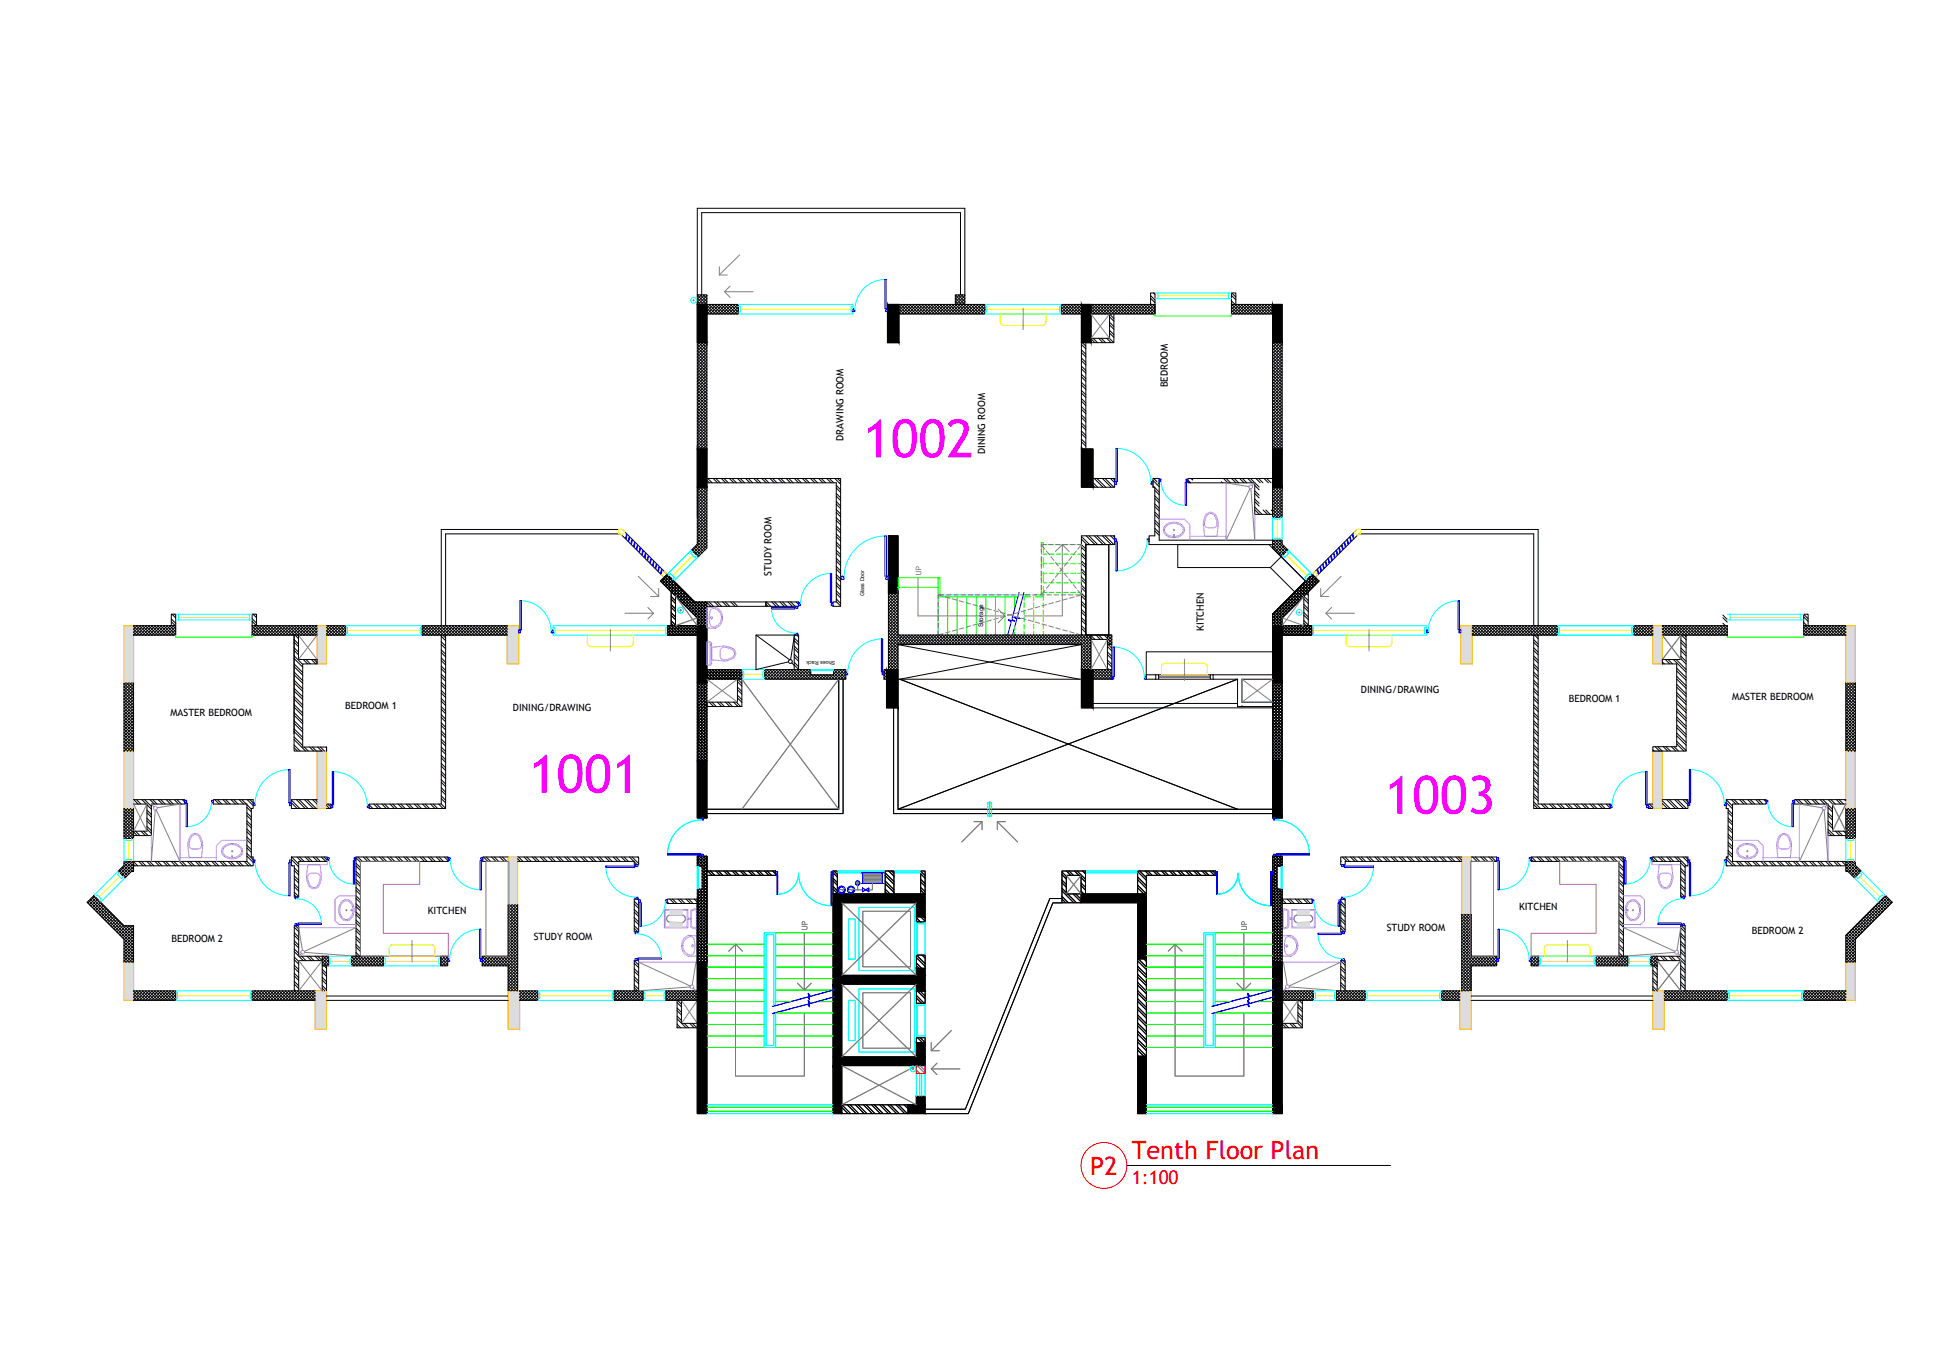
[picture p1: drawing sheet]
<svg xmlns="http://www.w3.org/2000/svg" width="1189mm" height="841mm" viewBox="0 0 1189 841" stroke-linecap="round" stroke-linejoin="round" font-family="sans-serif">
<defs><g id="words">
<g font-size="32.5" fill="#f0f">
<text x="530" y="281">1002</text>
<text x="325" y="486">1001</text>
<text x="850" y="499">1003</text>
</g>
<g font-size="15.5" fill="#f00">
<text x="695" y="711">Tenth Floor Plan</text>
<text x="669" y="721">P2</text>
</g>
<text font-size="11.6" fill="#f00" x="695" y="726">1:100</text>
<g font-size="6.1">
<text x="717" y="238" transform="rotate(-90 717 238)">BEDROOM</text>
<text x="518" y="270" transform="rotate(-90 518 270)">DRAWING ROOM</text>
<text x="605" y="278" transform="rotate(-90 605 278)">DINING ROOM</text>
<text x="474" y="353" transform="rotate(-90 474 353)">STUDY ROOM</text>
<text x="739" y="387" transform="rotate(-90 739 387)">KITCHEN</text>
<text x="835" y="425">DINING/DRAWING</text>
<text x="963" y="430">BEDROOM 1</text>
<text x="1063" y="429">MASTER BEDROOM</text>
<text x="212" y="435">BEDROOM 1</text>
<text x="315" y="436">DINING/DRAWING</text>
<text x="105" y="439">MASTER BEDROOM</text>
<text x="263" y="561">KITCHEN</text>
<text x="932" y="559">KITCHEN</text>
<text x="851" y="571">STUDY ROOM</text>
<text x="1075" y="573">BEDROOM 2</text>
<text x="105" y="578">BEDROOM 2</text>
<text x="328" y="577">STUDY ROOM</text>
</g>
<text font-size="3.9" x="603" y="384" transform="rotate(-90 603 384)">Storage</text>
<g font-size="3.3">
<text x="530" y="366" transform="rotate(-90 530 366)">Glass Door</text>
<text x="513" y="405" transform="rotate(180 513 405)">Shoes Rack</text>
</g>
</g></defs>
<!-- layer: S-Conc Patt -->
<g fill="#dcdcdc" stroke="#dcdcdc" stroke-width=".61">
<path d="M896 631h7z"/>
<path d="M896 608l7 23h-7z"/>
<path d="M312 631h7z"/>
<path d="M312 608l7 23h-7z"/>
<path d="M557 678l11 5v-5zM557 678l11 5h-11z"/>
<path d="M562 673l6 5v-5zM562 673l6 5h-6z"/>
<path d="M1133 590l6 24v-24zM1133 590l6 24h-6z"/>
<path d="M1133 384l6 35v-35zM1133 384l6 35h-6z"/>
<path d="M1133 461l6 35v-35zM1133 461l6 35h-6z"/>
<path d="M1014 384l6 23v-23zM1014 384l6 23h-6z"/>
<path d="M1014 461l6 35v-35zM1014 461l6 35h-6z"/>
<path d="M1014 608l7 23v-23zM1014 608l7 23h-7z"/>
<path d="M896 608h7zM896 608h7v23z"/>
<path d="M897 526l6 35v-35zM897 526l6 35h-6z"/>
<path d="M897 384l7 23v-23zM897 384l7 23h-7z"/>
<path d="M781 590l6 93v-93zM781 590l6 93h-6z"/>
<path d="M781 467l6 35v-35zM781 467l6 35h-6z"/>
<path d="M781 187l6 23v-23zM781 187l6 23h-6z"/>
<path d="M781 275l6 24v-24zM781 275l6 24h-6z"/>
<path d="M664 411l7 23v-23zM664 411l7 23h-7z"/>
<path d="M544 411l7 23v-23zM544 411l7 23h-7z"/>
<path d="M545 329l6 35v-35zM545 329l6 35h-6z"/>
<path d="M428 187l6 23v-23zM428 187l6 23h-6z"/>
<path d="M428 275l6 24v-24zM428 275l6 24h-6z"/>
<path d="M76 590l6 24v-24zM76 590l6 24h-6z"/>
<path d="M76 384l6 35v-35zM76 384l6 35h-6z"/>
<path d="M76 461l6 35v-35zM76 461l6 35h-6z"/>
<path d="M195 461l5 35v-35zM195 461l5 35h-5z"/>
<path d="M193 608l7 23v-23zM193 608l7 23h-7z"/>
<path d="M312 608h7zM312 608h7v23z"/>
<path d="M312 526l6 29v-29zM312 526l6 29h-6z"/>
<path d="M428 590l6 93v-93zM428 590l6 93h-6z"/>
<path d="M428 467l6 35v-35zM428 467l6 35h-6z"/>
<path d="M698 648l6 35v-35zM698 648l6 35h-6z"/>
<path d="M698 554l6 34v-34zM698 554l6 34h-6z"/>
<path d="M664 548l40 6v-6zM664 548l40 6h-40z"/>
<path d="M781 384l6 35v-35zM781 384l6 35h-6z"/>
<path d="M428 384l6 35v-35zM428 384l6 35h-6z"/>
<path d="M664 187l6 23v-23zM664 187l6 23h-6z"/>
<path d="M664 275l7 24v-24zM664 275l7 24h-7z"/>
<path d="M545 187l7 23v-23zM545 187l7 23h-7z"/>
<path d="M195 384l5 23v-23zM195 384l5 23h-5z"/>
<path d="M311 384l7 23v-23zM311 384l7 23h-7z"/>
<path d="M511 654l6 29v-29zM511 654l6 29h-6z"/>
<path d="M511 648l57 6v-6zM511 648l57 6h-57z"/>
<path d="M562 640l6 8v-8zM562 640l6 8h-6z"/>
<path d="M511 604l6 44v-44zM511 604l6 44h-6z"/>
<path d="M562 604l6 4v-4zM562 604l6 4h-6z"/>
<path d="M511 598l57 6v-6zM511 598l57 6h-57z"/>
<path d="M562 594l6 4v-4zM562 594l6 4h-6z"/>
<path d="M511 554l6 44v-44zM511 554l6 44h-6z"/>
<path d="M562 554l6 8v-8zM562 554l6 8h-6z"/>
<path d="M511 548l57 6v-6zM511 548l57 6h-57z"/>
</g>
<!-- layer: S-Concrete -->
<g fill="none" stroke="#ffbf00" stroke-width=".61">
<path d="M428 187h6v23h-6zM545 187h7v23h-7zM664 187h6v23h-6zM781 187h6v23h-6zM428 275h6v24h-6zM664 275h7v24h-7zM781 275h6v24h-6zM545 329h6v35h-6zM76 384h6v35h-6zM195 384h5v23h-5zM311 384h7v23h-7zM428 384h6v35h-6z"/>
<path d="M781 384h6v35h-6zM897 384h7v23h-7zM1014 384h6v23h-6zM1133 384h6v35h-6zM544 411h7v23h-7zM664 411h7v23h-7zM76 461h6v35h-6zM195 461h5v35h-5zM428 467h6v35h-6zM781 467h6v35h-6zM1014 461h6v35h-6zM1133 461h6v35h-6z"/>
<path d="M312 526h6v29h-6zM897 526h6v35h-6zM511 548h57v14h-6v-8h-45v44h45v-4h6v14h-6v-4h-45v44h45v-8h6v14h-51v29h-6zM664 548h40v40h-6v-34h-34zM76 590h6v24h-6zM428 590h6v93h-6zM781 590h6v93h-6zM1133 590h6v24h-6zM193 608h7v23h-7zM312 608h7v23h-7zM896 608h7v23h-7zM1014 608h7v23h-7z"/>
<path d="M698 648h6v35h-6zM557 678h5v-5h6v10h-11z"/>
</g>
<!-- layer: A-Wall Sec -->
<g fill="none" stroke="#000" stroke-width=".61">
<path d="M412 363v21M415 366v18M426 369l-17-17-4 4 23 23M781 377l24-25 5 4-23 23M82 384h23v-7h3v13h-26M195 390h-12v15h12M195 384h-38v-7h-2v13h25M200 384h12v6h-12M311 384h-52v6h12v103h-44v3h47v-106h37M428 384h-18v6h18M805 384v6h-18M904 384h52v6h-52"/>
<path d="M941 390v106h47v-3h-44v-103M1014 384h-11v6h11M1020 390h12v15h-12M1020 384h37M1107 384h26M1110 384v-7h-3v13h26M76 419v42M82 419v42M428 419v48M787 419v48M1133 419v42M1139 419v42"/>
<path d="M434 433v34M781 433v34M82 491h31v2h-20v20h-11v1h-6v-18M82 493h8v17h-8v-14M195 491h-16v5h16M200 493h3v3h-3M1014 493h-2v3h2M1020 491h16v5h-16M1060 491h24v2h-21v35h76v3l3 3-4 5-4-4h-1v-4h-73v-5h1v-30h-1zM1133 491h-32v2h21v20h11v1h6v-18M1133 493h-8v17h8v-14M76 528h76v-35h-21v-2h24v5h-1v30h1v5h-73v4h-1l-4 4-4-5 3-3z"/>
<path d="M312 526h-16v2h16M318 526h74v4h-3v-2h-71M434 534v-9h-6v6h3v14h-3v7h-18v2h18v36M434 525v9M434 534h42v3h-42v53M897 526h-74v4h3v-2h71M903 526h16v2h-16M181 550v-19h-2v-5h22v2h-18v22M389 552h3v20h-3zM511 548v-14h3v14M543 548v-14h6v14M565 548v-14h3v14"/>
<path d="M698 548v-14h48v3h-42v11M823 552h3v20h-3zM1032 550v-22h-18v-2h22v5h-2v19M181 568v40h-26v6h38M183 568v19h19v5h-2v16M568 562v4h-6v-4M897 561v47M1032 568v19h-19v5h1v16M1034 568v40h26v6h-39M76 590v-14l-23-23 5-4 18 19h6v22M216 587v5h19v-5h-14v-59h54v-2h-56v61M270 587h5v5h-5z"/>
<path d="M312 587h-16v5h16v16M562 594v-8h6v8M698 588v60M704 588v60M781 590v-65h6v6h-3v14h3v7h18v2h-18v36M903 587h16v5h-16v16M940 587h4v5h-4zM996 587v-61h-56v2h54v59h-14v5h19M1133 590v-16l24-25 4 4-22 23v14M82 608h26v6h-26M193 608h-10v-19h15v19M319 608h11v6h-11"/>
<path d="M377 608h18v6h-18zM389 608v-19h3v19M428 608h-19v6h7v16h12M428 614h-10v14h10M562 608v7h6v-7M786 614h11v14h-10M787 608h19v6h-7v16h-12M823 608v-19h3v19h12v6h-18M896 608h-11v6h11M1017 608v-19h15v19h-11M1133 608h-26v6h26M562 640v-3h6v3"/>
<path d="M517 678h40M517 683h40M692 715h161"/>
</g>
<!-- layer: A-Wall Patt -->
<g fill="none" stroke="#000" stroke-width=".61">
<path d="M406 356l28 27M407 355l27 26M408 354l26 25-5 5M409 353l25 25-6 5M410 353l-4 4M411 354l-4 4M412 355l-4 4M413 356l-4 4M414 357l-4 4M415 357l-4 5M416 358l-5 5M417 359l-5 4"/>
<path d="M798 359l4 5M799 359l4 4M800 358l4 4M801 357l4 4M802 356l4 4M803 355l4 4M804 354l4 4M805 353l4 4M806 353l-25 24M807 354l-26 25M808 355l-27 26M809 355l-28 28"/>
<path d="M809 356l-27 28M105 380l3 2M106 377l2 2M107 377h1M155 380l2 2M155 377l2 2M157 377h.1M412 378l3 2M412 373l3 2M412 368l3 2M412 376l3 3M412 371l3 3"/>
<path d="M412 366l3 3M417 360l-4 4M418 361l-4 4M419 362l-4 4M420 363l-4 4M421 364l-4 4M422 365l-4 4M423 366l-4 4M424 367l-4 4M425 368l-4 4M426 369l-4 4M427 369l-4 5"/>
<path d="M427 369l7 7M428 379l5 5M429 369l-5 6M429 369l5 5M431 369l-6 7M431 369l3 3M433 369l-8 8M433 369l1 1M434 376l-6 5M434 370l-8 8M434 372l-7 6M434 374l-6 6"/>
<path d="M781 378l6 6M781 380l4 4M781 376l6 6M782 375l5 5M783 374l4 5M784 373l4 5M785 373l4 4M786 372l4 4M787 371l4 4M788 370l4 4M789 369l4 4M790 368l4 4"/>
<path d="M791 367l4 4M792 366l4 4M793 365l4 4M794 364l4 4M794 363l5 4M795 362l5 4M796 361l5 4M797 360l4 5M1057 379l3 3M1057 377l3 3M1107 378l3 3M1107 377l3 3"/>
<path d="M82 390h.1M82 384h.1M84 384l5 6M84 384l-2 2 4 4 6-6M85 384l6 6 6-6M86 384l-4 4 2 2 6-6M87 384l6 6 6-6M88 384l-6 6M89 384l6 6M91 384l6 6 6-6M93 384l6 6 6-6M94 384l-6 6-6-6"/>
<path d="M95 384l6 6 6-6M95 384l-5 6M97 384l6 6 5-6M99 384l5 6 4-4M100 384l6 6 2-2M101 384l-6 6M102 384l6 5M104 384l4 4M105 381l3 3M106 384l2 2M155 390h.1M155 381l2 3"/>
<path d="M155 384h.1M156 384l6 6 6-6M157 384l-2 2 3 4M158 384l6 6 6-6M159 384l-4 4 2 2M160 384l6 6 6-6M161 384l-6 6M162 384l6 6 6-6M163 384l-6 6M164 384l6 6 6-6M164 384l-5 6M166 384l6 6 5-6"/>
<path d="M166 384l-6 6-5-6M168 384l5 6 6-6M169 384l6 6M171 384l6 6 6-6M173 384l6 6 6-6M175 384l6 6M177 384l6 6 6-6M179 384l6 6 6-6M181 384l6 6 5-6M181 384l-6 6M182 384l6 6 6-6M184 384l6 6 5-5"/>
<path d="M186 384l6 6M187 384l-6 6M188 384l6 6 1-1M190 384l5 4M192 384l3 3M194 384l1 1M195 387l-3 3M200 387l3 3M201 384l6 6 5-5M202 384l-2 1 5 5 6-6M203 384l6 6 3-4M204 384l-4 3"/>
<path d="M205 384l6 6 1-2M205 384l-5 5M207 384l5 5M207 384l-6 6-1-1M209 384l3 3M209 384l-6 6M210 384l2 2M259 384l6 6M259 389v1M260 384h-1M261 384l6 6 6-6M261 384l-2 2"/>
<path d="M263 384l6 6 6-6M263 384l-4 4M265 384l5 6M265 384l-6 6M266 384l6 6 6-6M267 384l-6 6-2-2M268 384l6 6 6-6M269 384l-6 6-4-4M270 384l6 6M271 384l-6 6M271 395l3 3M271 390l3 3"/>
<path d="M271 399l3 2M271 394l3 2M272 390l2 1M272 384l6 6 6-6M274 384l6 6 6-6M276 384l6 6M276 384l-5 6M278 384l6 6 5-6M280 384l5 6 6-6M281 384l6 6M282 384l-6 6M283 384l6 6 6-6"/>
<path d="M285 384l6 6 6-6M287 384l6 6M288 384l-6 6M289 384l6 6 6-6M291 384l6 6 5-6M293 384l5 6M293 384l-6 6M294 384l6 6 6-6M296 384l6 6 6-6M298 384l6 6M299 384l-6 6M300 384l6 6 5-6"/>
<path d="M302 384l6 6 3-4M304 384l6 6 1-2M304 384l-5 6M306 384l5 5M308 384l3 4M309 384l2 2M310 384l-6 6M311 384h.1M410 387l2 3M410 384l6 6 6-6M411 384l-1 1M412 382l1 2"/>
<path d="M412 381l3 3M412 384l6 6 6-6M413 384l-3 3M414 384l6 6 6-6M414 384l-4 4M416 384l6 6 6-6M416 384l-6 6v-1M418 384l5 6M418 384l-6 6M419 384l6 6 3-3M420 384l-6 6-4-5M421 384l6 6 1-1"/>
<path d="M423 384l5 5M425 384l3 3M427 384l1 1M428 385l-4 5M428 381l3 3M428 383l1 1M434 381l-3 3M434 383l-1 1M781 381l2 3M781 383l1 1M787 381l-3 3M787 383l-1 1"/>
<path d="M787 384l6 6 6-6M788 384l-1 1M789 384l6 6 6-6M790 384l-3 2M791 384l6 6M791 384l-4 4M793 384l6 6 5-6M793 384l-6 6v-1M795 384l5 6 5-5-1-1M795 384l-6 6-2-3M796 384l6 6M797 384l-6 6-4-5"/>
<path d="M798 384l6 6 1-1-5-5M802 384l3 3M803 384l-6 6M805 387l-3 3M904 385l5 5M905 384l6 6 5-6M905 384l-1 1M907 384l5 6 6-6M907 384l-3 3M908 384l6 6M909 384l-5 5M910 384l6 6 6-6"/>
<path d="M911 384l-6 6-1-2M912 384l6 6 6-6M913 384l-6 6-3-4M914 384l6 6M915 384l-6 6M916 384l6 6 6-6M918 384l6 6 5-6M920 384l5 6M920 384l-6 6M921 384l6 6 6-6M923 384l6 6 6-6M925 384l6 6"/>
<path d="M926 384l-6 6M927 384l6 6 6-6M929 384l6 6 6-6M931 384l6 6 6-6M931 384l-5 6M933 384l6 6 5-6M935 384l5 6 6-6M936 384l6 6M937 384l-6 6M938 384l6 6 6-6M940 384l6 6 6-6M941 399l3 3"/>
<path d="M941 394l3 3M941 397l3 3M941 392l3 3M942 390l2 2M942 384l6 6M944 390h.1M944 384l6 6 6-6M946 384l6 6 4-4M948 384l5 6M948 384l-6 6M949 384l6 6 1-1M951 384l5 4"/>
<path d="M953 384l3 2M954 384l-6 6M955 384l1 1M956 387l-2 3M1003 387l3 3M1004 384l5 6M1004 384l-1 1M1005 384l6 6M1006 384l-3 3M1007 384l6 6 1-2M1008 384l-5 5M1009 384l5 5"/>
<path d="M1010 384l-6 6-1-1M1011 384l3 3M1012 384l-6 6M1013 384l1 1M1013 384l-5 6-5-5M1014 385l-4 5M1014 387l-3 3M1020 384l6 6 6-6M1021 384h-1M1022 384l6 6M1023 384l-3 2M1024 384l6 6 6-6"/>
<path d="M1025 384l-5 4M1026 384l6 6 6-6M1027 384l-6 6-1-1M1028 384l6 6M1028 384l-5 6-3-3M1030 384l6 6 5-6M1030 384l-6 6-4-4M1032 384l5 6 6-6M1033 384l6 6 6-6M1034 384l-6 6M1035 384l6 6 6-6M1037 384l6 6 6-6"/>
<path d="M1039 384l6 6M1040 384l-6 6M1041 384l6 6 6-6M1043 384l6 6 6-6M1045 384l5 6M1047 384l5 6 6-6M1048 384l6 6 6-6M1050 384l6 6M1051 384l-6 6M1052 384l6 6 2-2M1054 384l6 5M1056 384l4 4"/>
<path d="M1056 384l-5 6M1057 382l2 2M1058 384l2 2M1060 384h.1M1060 386l-4 4M1107 383v1M1107 382l2 2M1107 385l5 5M1108 384l6 6 6-6M1109 384l-2 1M1110 384l6 6 6-6M1111 384l-4 3"/>
<path d="M1112 384l6 6M1112 384l-5 5M1114 384l6 6 5-6M1114 384l-6 6-1-2M1116 384l5 6 6-6M1116 384l-6 6-3-3M1117 384l6 6M1118 384l-6 6M1119 384l6 6 6-6M1121 384l6 6 6-6M1123 384l6 6M1124 384l-6 6"/>
<path d="M1125 384l6 6 2-2M1127 384l6 5M1129 384l4 4M1129 384l-6 6M1130 384l3 2M1132 384h1M1133 386l-4 4M76 419l6 6-6 6M77 419l-1 1M78 419l4 4M79 419l-3 3M80 419l2 2-6 6"/>
<path d="M81 419l-5 5M81 419h1M82 420l-6 5M271 415l3 3M271 410l3 3M271 405l3 3M271 400l3 3M271 419l3 2M271 414l3 2M271 409l3 2M271 404l3 2M429 419l5 5-6 6"/>
<path d="M430 419l-2 2M430 419l4 3M432 419l-4 4M432 419l2 2M433 419l-5 5M434 411l5 6M434 413l3 4M434 415l2 2M434 411h.1M435 411l6 6M436 411l-2 2M437 411l6 6"/>
<path d="M438 411l-4 4M439 411l6 6M440 411l-6 6M441 411l6 6M442 411l-6 6M443 411l6 6M443 411l-5 6M445 411l5 6M445 411l-6 6M446 411l6 6M447 411l-6 6M448 411l6 6"/>
<path d="M449 411l-6 6M450 411l5 5-1 1M451 411l-6 6M452 411l3 3M453 411l-6 6M454 411l1 1M455 411l-6 6M455 412l-4 5M455 414l-2 3M781 419l6 6-6 5M781 419h.1M783 419l4 4-6 6"/>
<path d="M783 419l-2 2M787 419l-6 6M941 419l3 3M941 414l3 3M941 409l3 3M941 404l3 3M941 417l3 3M941 412l3 3M941 407l3 3M941 402l3 3M1133 420l6 6M1133 419h.1"/>
<path d="M1134 419l5 5M1135 419l-2 2M1136 419l3 3M1137 419l-4 4M1138 419l1 1M1139 419l-6 6M76 421l6 6-6 6M76 423l6 6M76 425l6 6-6 6M76 427l6 6-6 6M76 429l6 5M76 430l6 6-6 6"/>
<path d="M76 432l6 6-6 6M76 434l6 6M76 436l6 6M76 438l6 6-6 6M76 440l6 6-6 6M82 423l-6 6M82 429l-6 6M82 435l-6 5M271 435l3 3M271 430l3 3M271 425l3 3M271 420l3 3"/>
<path d="M271 438l3 3M271 433l3 3M271 428l3 3M271 424l3 2M428 420l6 6M428 422l6 6M428 424l6 6M428 426l6 6M428 428l6 6M428 430l6 5-6 6M428 431l6 6M428 433l6 6"/>
<path d="M428 435l6 6-6 6M428 437l6 6M428 439l6 6M434 432l-6 5M434 420l-6 6M434 422l-6 6M434 426l-6 6M434 428l-6 6M434 430l-6 6M434 433l-6 6M434 437l-6 6M434 439l-6 6"/>
<path d="M781 421l6 6M781 423l6 5-6 6M781 424l6 6-6 6M781 426l6 6M781 428l6 6-6 6M781 430l6 6-6 6M781 432l6 6M781 434l6 6-6 5M781 436l6 5-6 6M781 437l6 6M781 439l6 6-6 6M787 421l-2-2-4 4"/>
<path d="M787 421l-6 6M787 426l-6 6M787 432l-6 6M787 438l-6 6M941 439l3 3M941 434l3 3M941 429l3 3M941 424l3 3M941 437l3 3M941 432l3 3M941 427l3 3M941 422l3 3"/>
<path d="M1133 422l6 6M1133 424l6 5M1133 425l6 6M1133 427l6 6M1133 429l6 6M1133 431l6 6M1133 433l6 6M1133 435l6 6M1133 437l6 5M1133 439l6 5M1139 421l-6 6M1139 423l-6 6"/>
<path d="M1139 425l-6 5M1139 426l-6 6M1139 428l-6 6M1139 430l-6 6M1139 432l-6 6M1139 434l-6 6M1139 436l-6 6M1139 438l-6 6M1139 440l-6 5M76 442l6 6-6 5M76 443l6 6-6 6M76 445l6 6"/>
<path d="M76 447l6 6-6 6M76 449l6 6-6 6M76 451l6 6M76 453l6 6M76 455l6 6M76 457l4 4M76 458l2 3M82 440l-6 6M82 442l-6 6M82 451l-6 6M82 457l-4 4M82 459l-2 2"/>
<path d="M271 458l3 3M271 455l3 3M271 450l3 3M271 445l3 3M271 440l3 3M271 453l3 3M271 448l3 3M271 443l3 3M428 441l6 6-6 5M428 443l6 6M428 445l6 5M428 446l6 6"/>
<path d="M428 448l6 6M428 450l6 6M428 452l6 6-6 6M428 454l6 6M428 456l6 6M428 458l6 5-3 4M428 460l6 5M434 443l-6 6M434 445l-6 6M434 448l-6 6M434 450l-6 6M434 452l-6 6"/>
<path d="M434 454l-6 6M434 456l-6 6M434 460l-6 5M781 441l6 6-6 6M781 443l6 6M781 445l6 6-6 6M781 447l6 6-6 5M781 449l6 6M781 451l6 5-6 6M781 452l6 6-6 6M781 454l6 6M781 456l6 6-5 5-1-2"/>
<path d="M781 458l6 6-3 3-3-3M781 460l6 6M787 443l-6 6M787 449l-6 6M787 454l-6 6M941 459l3 2M941 454l3 2M941 457l3 3M941 449l3 2M941 444l3 3M941 452l3 3M941 447l3 3"/>
<path d="M941 442l3 3M1133 440l6 6M1133 442l6 6M1133 444l6 6M1133 446l6 6M1133 448l6 6M1133 450l6 6M1133 452l6 5M1133 453l6 6M1133 455l5 6M1133 457l4 4M1133 459l2 2"/>
<path d="M1139 441l-6 6M1139 443l-6 6M1139 445l-6 6M1139 447l-6 6M1139 449l-6 6M1139 451l-6 6M1139 453l-6 5M1139 454l-6 6M1139 456l-5 5M1139 458l-3 3M76 460l1 1M271 468l3 3"/>
<path d="M271 480l3 3M271 475l3 3M271 470l3 3M271 465l3 3M271 460l3 3M271 478l3 3M271 473l3 3M271 463l3 3M428 461l5 6M428 463l3 4M428 465l1 2M434 461l-5 6"/>
<path d="M434 465l-2 2M781 462l5 5 1-1M787 460l-6 6M941 474l3 2M941 477l3 3M941 472l3 3M941 467l3 3M941 479l3 2M941 469l3 2M941 464l3 2M941 462l3 3M1139 460l-1 1"/>
<path d="M76 498l6 5M76 500l6 5-6 6M76 496l6 6M77 496h-1M78 496l4 4-6 6M78 496l-2 2M80 496l2 2M80 496l-4 4M82 496h.1M82 496l-6 6M82 498l-6 6M82 491l3 2"/>
<path d="M84 491l2 2M87 491l3 2M89 491l4 4M90 499l3 2M90 494l3 2M90 497l3 3M92 491l3 2M94 491l2 2M97 491l3 2M99 491l2 2M102 491l3 2M104 491l2 2"/>
<path d="M107 491l3 2M109 491l2 2M112 491l1 1M131 493h.1M132 491l3 2M134 491l2 2M137 491l3 2M139 491l2 2M142 491l3 2M143 491l3 2M147 491l2 2M148 491l3 2"/>
<path d="M152 495l2 3M152 499l2 2M152 494l2 2M152 491l3 3M153 491l2 2M179 492l3 4M179 496h.1M179 491l5 5M182 491l5 5M184 491l5 5M187 491l5 5M189 491l5 5"/>
<path d="M192 491l3 2M194 491l1 1M200 494l2 2M201 493l2 2M227 495v1M227 494l2 2M229 493l3 3M231 493l3 3M234 493l3 3M236 493l3 3M239 493l3 3M241 493l3 3"/>
<path d="M244 493l3 3M246 493l3 3M249 493l3 3M251 493l3 3M254 493l3 3M256 493l3 3M259 493l3 3M261 493l3 3M264 493l3 3M266 493l3 3M269 493l3 3M271 490l3 3"/>
<path d="M271 485l3 3M271 493l3 3M271 488l3 3M271 483l3 3M941 494l3 2M941 484l3 2M941 492l4 4M941 482l3 3M941 489l3 2M941 487l3 3M946 493l3 3M948 493l2 3"/>
<path d="M951 493l3 3M953 493l2 3M956 493l3 3M958 493l2 3M961 493l3 3M963 493l2 3M966 493l3 3M968 493l2 3M971 493l3 3M973 493l2 3M976 493l3 3M978 493l2 3"/>
<path d="M981 493l3 3M983 493l2 3M986 493l2 3M987 493l1 1M1012 494l1 2M1012 493l2 2M1020 493l3 3M1020 491l5 5M1023 491l5 5M1025 491l5 5M1028 491l5 5M1030 491l5 5"/>
<path d="M1033 491l3 3M1035 491l1 1M1060 492l3 4M1060 496h.1M1060 491l3 3M1061 498l2 3M1061 497l2 2M1063 491l2 2M1064 491l3 2M1068 491l2 2M1069 491l3 2M1073 491l2 2"/>
<path d="M1074 491l3 2M1078 491l2 2M1079 491l3 2M1083 491l1 1M1101 493h1M1102 491l3 2M1104 491l3 2M1107 491l3 2M1109 491l3 2M1112 491l3 2M1114 491l3 2M1117 491l3 2"/>
<path d="M1119 491l3 2M1122 499l3 2M1122 495l3 3M1122 494l3 2M1122 491l3 2M1124 491l2 2M1127 491l3 2M1129 491l2 2M1132 491h1M1133 496l6 6M1133 498l6 6M1134 496l5 4"/>
<path d="M1135 496l-2 2M1136 496l3 2M1136 496l-3 4M1138 496l1 1M1138 496l-5 5M1139 497l-6 6M1139 499l-6 6M76 501l6 6-6 6M76 505l6 6-3 3M76 503l6 6M76 507l6 6-1 1M76 509l6 5"/>
<path d="M76 511l4 3M76 513l2 1M82 509l-5 5M82 502l-6 6M82 504l-6 5M82 510l2 3M83 510l3 3M87 510l2 3M88 510l3 3M90 504l3 2M90 502l3 3M90 509l3 2"/>
<path d="M90 507l3 3M152 515l2 3M152 510l2 3M152 505l2 3M152 500l2 3M152 519l2 2M152 514l2 2M152 509l2 2M152 504l2 2M1061 513l2 3M1061 518l2 3M1061 508l2 3"/>
<path d="M1061 503l2 3M1061 517l2 2M1061 512l2 2M1061 507l2 2M1061 502l2 2M1122 500l3 3M1122 510l2 3M1122 505l3 3M1122 509l4 4M1122 504l3 2M1127 510l2 3M1128 510l3 3"/>
<path d="M1132 510l4 4M1133 500l6 6M1133 502l6 6M1133 504l6 6M1133 506l6 6M1133 508l6 5M1133 509l5 5M1133 513l1 1M1139 501l-6 6M1139 503l-6 6M1139 505l-6 6M1139 507l-6 6"/>
<path d="M1139 509l-6 5M1139 510l-4 4M1139 512l-2 2M1139 514h.1M73 534l4 4M74 533l4 4M75 532l4 4M76 531l4 4M76 529l5 6M77 528l5 5-1 2M78 528l-2 2M79 528l3 3"/>
<path d="M80 528l-7 7M81 528l1 2-7 7M81 528l-7 8M82 532l-6 6M82 530l1 1M82 529l3 2M85 528l3 3M87 528l3 3M90 528l3 3M92 528l2 3M95 528l3 3M97 528l2 3"/>
<path d="M100 528l3 3M102 528l2 3M105 528l3 3M107 528l2 3M110 528l3 3M112 528l2 3M115 528l3 3M117 528l2 3M120 528l3 3M122 528l2 3M125 528l3 3M127 528l2 3"/>
<path d="M130 528l3 3M132 528l2 3M135 528l3 3M137 528l2 3M140 528l3 3M142 528l2 3M145 528l3 3M147 528l2 3M150 528l3 3M151 528l3 3M152 525l3 4M152 520l2 3"/>
<path d="M152 524l3 3M179 527l4 5M179 531h.1M179 526l4 4M181 539l2 3M181 534l2 3M181 537l2 3M181 532l2 3M182 526l3 2M184 526l3 2M187 526l3 2M189 526l3 2"/>
<path d="M192 526l3 2M194 526l3 2M197 526l3 2M199 526l2 2M219 536l2 3M219 531l2 3M219 526l2 3M219 540l2 2M219 535l2 2M219 530l2 2M220 526l2 2M223 526l3 2"/>
<path d="M225 526l2 2M228 526l3 2M230 526l2 2M233 526l3 2M235 526l2 2M238 526l3 2M240 526l2 2M243 526l3 2M245 526l2 2M248 526l3 2M249 526l3 2M253 526l3 2"/>
<path d="M254 526l3 2M258 526l3 2M259 526l3 2M263 526l3 2M264 526l3 2M268 526l2 2M269 526l3 2M273 526l2 2M274 526h1M297 526l2 2M298 526l3 2M302 526l2 2"/>
<path d="M303 526l3 2M307 526l2 2M308 526l3 2M318 527l1 1M318 526l3 2M322 526l2 2M323 526l3 2M327 526l2 2M328 526l3 2M332 526l2 2M333 526l3 2M337 526l2 2"/>
<path d="M338 526l3 2M342 526l2 2M343 526l3 2M346 526l3 2M348 526l3 2M351 526l3 2M353 526l3 2M356 526l3 2M358 526l3 2M361 526l3 2M363 526l3 2M366 526l3 2"/>
<path d="M368 526l3 2M371 526l3 2M373 526l3 2M376 526l3 2M378 526l3 2M381 526l3 2M383 526l3 2M386 526l3 2M388 526l4 4M389 529l2 1M391 526h1M428 525l6 6-3 3"/>
<path d="M428 527l6 6-3 3M428 531h.1M429 525l-1 1M430 525l4 4M431 525l-3 3M431 532l3 3M431 534l3 3-3 3M431 536l3 3-3 3M431 538l3 3M431 540l3 3-6 5M432 525l2 3-4 3-2-2M433 525l-5 5"/>
<path d="M433 525l1 1-6 5M434 530l-3 2M434 535l-3 3M434 534l3 3M436 534l3 3M439 534l3 3M441 534l3 3M444 534l3 3M446 534l3 3M449 534l3 3M451 534l3 3M454 534l3 3"/>
<path d="M456 534l3 3M459 534l3 3M461 534l3 3M464 534l3 3M466 534l3 3M469 534l3 3M471 534l3 3M474 534l2 2M476 534v1M511 535l3 3M511 539l3 2M512 534l2 2"/>
<path d="M543 537l6 5M543 535l6 6M545 534l4 4M547 534l2 2M565 536l3 3M565 539l3 3M565 534l3 3M698 535l6 5M698 540l6 5M698 538l6 5M700 534l4 4M703 534l3 3"/>
<path d="M705 534l2 3M708 534l3 3M709 534l3 3M713 534l3 3M714 534l3 3M718 534l2 3M719 534l3 3M723 534l2 3M724 534l3 3M728 534l2 3M729 534l3 3M733 534l2 3"/>
<path d="M734 534l3 3M738 534l2 3M739 534l3 3M743 534l2 3M744 534l2 2M781 527l4 4M781 529l3 3M781 531l3 2-3 3M781 533l3 2M781 534l3 3M781 536l3 3-3 3M781 538l3 3"/>
<path d="M781 525l6 6M782 525l-1 2M783 525l4 4M784 535l-3 3M784 537l-3 3M784 525l-3 4M785 525l2 2M786 525l-5 5M787 525h.1M787 526l-6 6M787 528l-6 6M787 530l-1 1"/>
<path d="M823 528h.1M824 526l3 2M826 526l2 2M829 526l3 2M831 526l2 2M834 526l3 2M836 526l2 2M839 526l3 2M840 526l3 2M844 526l3 2M845 526l3 2M849 526l2 2"/>
<path d="M850 526l3 2M854 526l2 2M855 526l3 2M859 526l2 2M860 526l3 2M864 526l2 2M865 526l3 2M869 526l2 2M870 526l3 2M874 526l2 2M875 526l3 2M879 526l2 2"/>
<path d="M880 526l3 2M884 526l2 2M885 526l3 2M889 526l2 2M890 526l3 2M894 526l2 2M895 526l2 2M903 528h.1M904 526l3 2M905 526l3 2M909 526l3 2M910 526l3 2"/>
<path d="M914 526l3 2M915 526l3 2M940 527l1 1M940 526l3 2M943 526l3 2M945 526l3 2M948 526l3 2M950 526l3 2M953 526l3 2M955 526l3 2M958 526l3 2M960 526l3 2"/>
<path d="M963 526l3 2M965 526l3 2M968 526l3 2M970 526l3 2M973 526l3 2M975 526l3 2M978 526l3 2M980 526l3 2M983 526l3 2M985 526l2 2M988 526l3 2M990 526l2 2"/>
<path d="M993 526l3 3M994 536l2 3M994 531l2 3M994 540l2 2M994 535l2 2M994 530l2 2M995 526l1 1M1014 527l2 1M1015 526l2 2M1018 526l3 2M1020 526l2 2M1023 526l3 2"/>
<path d="M1025 526l2 2M1028 526l3 2M1030 526l5 5M1032 539l2 3M1032 534l2 3M1032 529l2 3M1032 538l2 2M1032 533l2 2M1033 526l3 3M1035 526l1 1M1060 527l3 4M1060 530v1"/>
<path d="M1060 526l5 5M1061 523l2 3M1061 522l2 2M1066 528l2 3M1067 528l3 3M1071 528l2 3M1072 528l3 3M1076 528l2 3M1077 528l3 3M1081 528l2 3M1082 528l3 3M1086 528l2 3"/>
<path d="M1087 528l3 3M1091 528l2 3M1092 528l3 3M1096 528l2 3M1097 528l3 3M1101 528l2 3M1102 528l3 3M1106 528l2 3M1107 528l3 3M1111 528l2 3M1112 528l3 3M1116 528l2 3"/>
<path d="M1117 528l3 3M1121 528l2 3M1122 528l3 3M1126 528l2 3M1127 528l3 3M1130 528l3 3M1132 528l1 1M1133 532l6 6M1133 534l1 1M1133 530l7 7M1133 528l8 8M1134 528l-1 1"/>
<path d="M1135 528l7 7M1136 528l-3 3M1137 528l2 2M1138 528l-5 5M1139 529l-6 6M1139 531l-4 4M1140 532l-4 4M1141 533l-4 4M1142 534l-5 4M54 553l28 29M54 553l28 27-6 6M55 552l27 26-6 6"/>
<path d="M56 551l26 25M57 550l25 24-6 6M58 550l-4 4M59 551l-4 4M60 552l-4 4M61 553l-4 4M62 554l-4 4M63 554l-4 5M64 555l-4 5M65 556l-5 5M66 557l-5 4M66 558l-4 4"/>
<path d="M67 559l-4 4M181 542l2 3M181 544l2 3M181 549l1 1M181 547l2 3M219 559l2 3M219 556l2 3M219 551l2 3M219 546l2 3M219 541l2 3M219 554l2 3M219 549l2 3"/>
<path d="M219 544l2 3M312 556l6 6M312 558l6 6M312 560l6 6M312 555h.1M313 555l5 5M314 555l-2 2M315 555l3 3M316 555l-4 4M316 555l2 1M318 555l-6 6M318 557l-6 6"/>
<path d="M318 559l-6 6M389 560l3 2M389 555l3 2M389 558l3 3M389 553l3 3M391 552h1M410 553l1 1M411 552l3 2M413 552l2 2M416 552l3 2M418 552l2 2M421 552l3 2"/>
<path d="M423 552l2 2M426 552l8 7-6 6M428 552h.1M428 547l1-2 5 5-6 6M428 546l6 6M428 548l6 6M428 550l6 6-6 6M428 552l6 5M428 555l6 6-6 6M428 557l6 6M428 559l6 6-6 6M431 541l3 3-6 6"/>
<path d="M431 543l3 3M431 545l3 3-6 6M434 541l-3 3M434 546l-6 6M434 552l-6 6M434 554l-6 6M434 558l-6 5M511 545l3 3M511 540l3 3M511 544l3 2M543 547l2 1M543 542l6 5"/>
<path d="M543 545l3 3M543 540l6 6M565 546l3 2M565 541l3 3M565 544l3 3M698 545l4 3M698 548h1M698 543l6 5M781 540l3 3M781 542l3 3-3 2M781 544l6 6M781 546l6 6"/>
<path d="M781 548l7 6M781 549l6 6M781 551l6 6M781 553l6 6M781 555l6 6M781 557l6 6M781 559l6 6M784 541l-3 2M784 543l-3 2M786 545l1 1M787 545l-6 6M787 548l-2-3-4 4"/>
<path d="M787 547l-6 6M787 549l-6 6M787 551l-6 6M787 553l-6 5M787 554l-6 6M787 556l-6 6M787 558l-6 6M787 560l-6 6M787 552l2 2M790 552l3 2M792 552l2 2M795 552l3 2"/>
<path d="M797 552l2 2M800 552l3 2M802 552l2 2M805 552h.1M823 559l3 3M823 555l3 2M823 558l3 3M823 553l3 3M825 552h1M994 541l2 3M994 554l2 3M994 546l2 3"/>
<path d="M994 545l2 2M994 556l2 3M994 551l2 3M994 559l2 3M994 550l2 2M1032 549l1 1M1032 544l2 3M1032 548l2 2M1032 543l2 2M1147 559l4 4M1148 558l4 4M1149 557l4 5"/>
<path d="M1150 556l4 5M1151 556l4 4M1152 555l4 4M1153 554l4 4M1154 553l4 4M1155 552l4 4M1156 551l4 4M1157 550l4 4M1158 550l-25 24M1158 551l-25 25M1159 551l-26 27M1160 552l-27 28"/>
<path d="M1161 553l-28 29M68 560l-4 4M69 561l-4 4M70 562l-4 4M71 563l-4 4M72 564l-4 4M73 565l-4 4M74 566l-4 4M75 567l-4 4M76 568l-4 4M76 578l6 6-6 6M76 580l6 6-5 4"/>
<path d="M77 568l5 5-6 5M77 568l-4 5M81 568l1 1-7 6M81 568l-7 6M82 571l-3-3-5 6M82 571l-6 6M82 576l-6 6M181 577l2 3M181 572l2 3M181 579l2 3M181 574l2 3M181 569l2 3"/>
<path d="M181 568l2 2M219 564l2 3M219 571l2 3M219 576l2 3M219 566l2 3M219 561l2 3M219 579l2 3M219 574l2 3M219 569l2 3M312 562l6 6M312 564l6 5M312 565l6 6"/>
<path d="M312 567l6 6M312 569l6 6M312 571l6 6M312 573l6 6M312 575l6 6M312 577l6 5M312 578l6 6M318 574l-6 6M318 576l-6 6M318 578l-6 5M318 579l-6 6M318 561l-6 6"/>
<path d="M318 563l-6 6M318 565l-6 5M318 566l-6 6M318 568l-6 6M318 570l-6 6M318 572l-6 6M389 569l2 3M389 565l3 2M389 568l3 3M389 563l3 3M428 572l6 6-6 6M428 561l6 6-6 6"/>
<path d="M428 563l6 6M428 565l6 5M428 567l6 5-6 6M428 568l6 6M428 570l6 6M428 574l6 6M428 576l6 6-6 6M428 578l6 6-6 6M428 580l6 5M434 563l-6 6M434 569l-6 6M434 571l-6 5"/>
<path d="M434 574l-6 6M434 576l-6 6M434 580l-6 6M562 565l1 1M562 563l3 3M565 562l3 3M567 562l1 1M781 561l6 5M781 562l6 6M781 564l6 6M781 566l6 6M781 568l6 6"/>
<path d="M781 570l6 6M781 572l6 6M781 574l6 6M781 576l6 5M781 577l6 6M781 579l6 6M787 562l-6 6M787 564l-6 6M787 566l-6 5M787 567l-6 6M787 569l-6 6M787 571l-6 6"/>
<path d="M787 573l-6 6M787 575l-6 6M787 577l-6 6M787 579l-6 6M823 569l2 3M823 564l3 3M823 568l3 2M823 563l3 3M897 561l6 6M897 563l6 6M897 565l6 6M897 567l6 5"/>
<path d="M897 569l6 5M897 570l6 6M897 572l6 6M897 574l6 6M897 576l6 6M897 578l6 6-6 6M897 580l6 6-6 6M898 561l-1 1M899 561l4 4M900 561l-3 3M901 561l2 2M902 561l-5 4"/>
<path d="M903 561l-6 6M903 563l-6 6M903 565l-6 6M903 567l-6 6M903 569l-6 6M903 571l-6 6M903 573l-6 5M903 575l-6 5M903 576l-6 6M903 578l-6 6M994 571l2 3M994 569l2 3"/>
<path d="M994 564l2 3M994 579l2 3M994 576l2 3M994 566l2 3M994 561l2 3M994 574l2 3M1032 579l2 3M1032 574l2 3M1032 569l2 3M1032 577l2 3M1032 572l2 3M1032 568l2 2"/>
<path d="M1133 575l6 6M1133 577l6 5M1133 578l6 6M1133 573l6 6M1134 572l5 5M1135 571l4 5M1136 570l4 5M1137 570l4 4M1138 569l4 4M1139 578l-6 5M1139 579l-6 6M1139 568l4 4"/>
<path d="M1140 567l4 4M1141 566l4 4M1142 565l4 4M1143 564l4 4M1144 563l4 4M1145 562l4 4M1145 561l5 4M1146 560l5 4M76 582l6 5M76 583l6 6-1 1M76 585l5 5M76 587l3 3 3-2"/>
<path d="M76 589l1 1M82 582l-6 6M181 599l2 2M181 589l2 2M181 597l2 3M181 587l2 3M181 594l2 2M181 584l2 2M181 592l2 3M181 582l2 3M183 587l3 2M185 587l3 2"/>
<path d="M188 587l3 2M190 587l3 2M193 587l3 2M195 587l3 2 2-2 2 1M198 588l4 4M198 590l2 2M198 592h1M198 596l2 3M198 600l2 2M198 595l2 2M198 587l4 3M198 587h.1"/>
<path d="M199 592l1 2M202 591l-2 1M202 587l-4 4M202 589l-4 3M216 592l5-5 6 5M216 587l5 5M216 589l3 3M216 591l2 1M217 587l-1 1M217 587l6 5M219 586v1M219 581l2 3"/>
<path d="M219 584l2 3M219 592l6-5 6 5M219 587l-3 3M219 587l6 5M221 592l6-5 6 5M223 587l-6 5M223 587l6 5M228 587l-5 5M229 587l5 5M234 587l-6 5M234 587l1 1M235 590l-3-3-6 5"/>
<path d="M235 591l-5-4-6 5M235 587l-5 5M235 589l-3 3M235 591l-1 1M270 588l1-1 4 3M270 587l5 5M273 587l-3 2 4 3M273 587l2 1M275 587l-5 4 2 1M275 589l-4 3M275 591l-2 1M296 590l3-3 6 5"/>
<path d="M296 588l2-1 5 5M296 587l6 5M296 589l4 3M296 591l2 1M296 592h.1M297 592l6-5 6 5M299 592l6-5 6 5M301 587l-5 5M301 587l6 5M303 592l6-5 9 9M305 592l6-5 7 7M307 587l-6 5"/>
<path d="M307 587l11 10M312 593l6 6M312 595l6 6M312 597l6 6M312 580l6 6M312 582l6 6M312 584l6 6M312 586l6 6M312 599l6 6M318 581l-11 11M318 583l-10 9M318 585l-8 7"/>
<path d="M318 587l-6 6M318 589l-6 6M318 591l-6 6M318 593l-6 5M318 594l-6 6M318 596l-6 6M318 598l-6 6M318 600l-6 6M389 599l3 3M389 596l3 3M389 591l3 3M389 594l3 3"/>
<path d="M389 589l3 3M428 581l6 6-3 3M428 583l6 6-1 1M428 585l5 5M428 587l3 3M428 589l1 1M434 586l-5 4M562 592l2 2M562 587l6 6M562 591l4 3M563 586l5 5M566 586l2 2"/>
<path d="M568 586h.1M698 599l6 6M698 594l6 6M698 589l6 6M698 598l6 5M698 593l6 5M699 588l5 5M702 588l2 2M781 581l6 6M781 583l6 6M781 585l5 5M781 587l4 3 2-2"/>
<path d="M781 589l2 1M787 581l-6 5M787 582l-6 6M787 584l-6 6M787 586l-4 4M787 590h.1M823 599l3 3M823 594l3 3M823 589l3 3M823 598l3 2M823 593l3 2M824 589l2 1"/>
<path d="M897 582l11 10M897 583l9 9M897 585l7 7M897 587l6 6M897 589l6 6M897 591l6 6M897 593l6 6M897 595l6 5M897 596l6 6M897 598l6 6M903 580l-6 6M903 582l-6 6"/>
<path d="M903 593l-6 6M903 595l-6 6M903 597l-6 6M903 599l-6 6M904 592l6-5 6 5M906 587l-9 8M906 587l6 5M910 592l-6-5-7 6M911 587l-5 5M912 587l5 5M914 592l-6-5-11 10M917 587l-6 5"/>
<path d="M917 587l2 1M919 590l-4-3-6 5M919 592l-6-5-6 5M919 587l-6 5M919 589l-4 3M919 591l-2 1M940 589l4 3M940 591l2 1M940 592h.1M940 587l4 4M941 587l-1 1M942 587l2 3"/>
<path d="M943 587l-3 3M944 587v1M944 587l-4 5M944 589l-3 3M944 591l-1 1M980 587h1l5 5M980 588l5 4M982 592l6-5 6 5M983 592l-3-3 2-2 6 5M984 587l-4 4 1 1M984 587l6 5M986 587l-6 5"/>
<path d="M986 587l6 5M990 587l-6 5M990 587l6 5M992 587l-6 5M992 587l6 5M994 586v1M994 581l2 3M994 584l2 3M999 587l-6 5M999 588l-2-1-6 5M999 590l-4-3-5 5M999 592l-5-5-6 5"/>
<path d="M999 589l-4 3M999 590l-2 2M999 592h.1M1013 592h.1M1013 587l4 4M1013 590l2 2M1014 597l3 3M1014 595l3 3M1015 592l2 3M1017 592v1M1017 589l-2-2-2 1 4 4M1017 587l-4 3"/>
<path d="M1017 588l-4 4M1017 590l-2 2M1017 592h.1M1017 588l2 1M1019 587l3 2M1021 587l2 2M1024 587l3 2M1026 587l2 2M1029 587l5 5M1031 587l3 3M1032 592l2 3M1032 594l2 3"/>
<path d="M1032 599l2 3M1032 584l2 3M1032 597l2 3M1032 582l2 3M1133 580l6 6M1133 582l6 6M1133 584l6 6M1133 586l4 4M1139 587l-4 3-2-2M1139 585l-5 5h-1M1139 581l-6 6M1139 583l-6 6"/>
<path d="M1139 589l-2 1M82 610l4 4M82 614h.1M82 608l6 6M84 608l6 6M84 608l-2 2M86 608l5 6M86 608l-4 4 2 2M87 608l6 6 6-6M88 608l-6 6M89 608l6 6M90 608l-6 6"/>
<path d="M91 608l6 6M92 608l-6 6M93 608l6 6 6-6M93 608l-5 6M95 608l6 6M95 608l-6 6M97 608l6 6M97 608l-6 6M99 608l5 6 4-4M100 608l6 6M101 608l-6 6M102 608l6 5"/>
<path d="M103 608l-6 6M104 608l4 3M106 608l2 2M106 608l-5 6M108 608l-6 6M108 612l-2 2M155 610l4 4M155 614h.1M155 608l5 6 6-6M156 608l6 6M157 608l-2 2M158 608l6 6"/>
<path d="M159 608l-4 4 2 2M160 608l6 6 6-6M161 608l-6 6M162 608l6 6M162 608l-5 6M164 608l6 6M164 608l-6 6M166 608l6 6 5-6M168 608l6 6M168 608l-6 6M170 608l5 6M170 608l-6 6"/>
<path d="M171 608l6 6 6-6M173 608l6 6M174 608l-6 6M175 608l6 6M175 608l-5 6M177 608l6 6 6-6M179 608l6 6M179 608l-6 6M181 604l2 2M181 607v1M181 602l2 3M181 608l6 6"/>
<path d="M181 608l-6 6M183 608l5 6 5-5M184 608l6 6M185 608l-6 6M186 608l6 6M187 608l-6 6M188 608l5 5M190 608l3 3M190 608l-5 6M192 608l1 1M192 608l-6 6M193 610l-3 4"/>
<path d="M193 612l-1 2M198 601l2 3M198 606l1 2M198 605l2 2M312 601l6 6M312 603l5 5M312 605l3 3M312 606l1 2M318 602l-6 6M318 604l-4 4M318 606l-3 2M318 607l-1 1"/>
<path d="M319 608l6 6 5-6M319 610l4 4M319 612l2 2M319 614h.1M319 608h.1M321 608l6 6M321 608l-2 2M323 608l5 6M323 608l-4 4M324 608l6 5M325 608l-6 6M326 608l4 4"/>
<path d="M327 608l-6 6M328 608l2 2M329 608l-6 6M330 608h.1M330 610l-4 4M330 612l-2 2M377 611l2 3M377 613v1M377 608l6 6M377 608h.1M379 608l6 6M379 608l-2 2"/>
<path d="M381 608l6 6 5-6M381 608l-4 4M383 608l6 6M383 608l-6 6M385 608l5 6M385 608l-6 6M386 608l6 6 3-3M387 608l-6 6-4-4M388 608l6 6M389 608l-6 6M389 606l2 2M389 601l3 3"/>
<path d="M389 604l3 3M390 608l5 4M391 608l-6 6M392 608l3 3M394 608l1 1M394 608l-6 6M395 609l-5 5M395 613l-1 1M409 610l3 4M409 612l2 2M409 608h.1M410 608l6 6"/>
<path d="M411 608l-2 2M412 608l6 6M413 608l-4 4M414 608l6 6 6-6M414 608l-5 5M416 620l2 3M416 615l2 3M416 618l2 3M416 608l6 6M416 614l2 2M416 608l-6 6M418 608l6 6"/>
<path d="M418 608l-6 6M420 608l5 6 3-3M420 608l-6 6-5-6M421 608l6 6 1-1M422 608l-6 6M423 608l5 4M424 608l-6 6M425 608l3 3M427 608l1 1M427 608l-5 6M428 609l-5 5M562 612l4 3"/>
<path d="M562 611l5 4M563 608l5 5M565 608l3 3M698 619l6 6M698 614l6 6M698 609l6 6M698 604l6 6M698 618l6 5M698 613l6 5M698 608l6 5M698 603l6 5M787 609l4 5"/>
<path d="M787 611l2 3M787 608l6 6 6-6M788 608l-1 1M789 608l6 6M789 608l-2 2M791 608l6 6M791 608l-4 4M793 608l6 6 5-6M793 608l-6 6v-1M795 608l6 6M795 608l-6 6M797 608l5 6"/>
<path d="M797 618l2 3M797 616l2 3M797 608l-6 6M797 614l2 2M798 608l6 6 2-2M799 614h.1M800 608l6 6M801 608l-6 6M802 608l4 4M803 608l-6 6M804 608l2 2M806 608l-6 6"/>
<path d="M806 610l-4 4M820 609l5 5M820 611l3 3M821 608l6 6 5-6M821 608l-1 1M823 608l6 6M823 604l3 3M823 608l-3 3M823 603l3 2M825 608l5 6M825 608l-5 5M826 608l6 6 6-6"/>
<path d="M827 608l-6 6-1-1M828 608l6 6M829 608l-6 6M830 608l6 6M831 608l-6 6M832 608l6 5M834 608l4 4M834 608l-6 6M836 608l2 2M836 608l-6 6M838 608h.1M838 610l-4 4"/>
<path d="M838 612l-2 2M885 610l3 4M885 612l1 2M886 608l6 6M886 608l-1 1M888 608l6 6M888 608l-3 3M890 608l6 6M890 608l-5 5M892 608l4 4M892 608l-6 6M894 608l2 2"/>
<path d="M894 608l-6 6M895 608h1M896 608l-6 6-5-6M896 610l-4 4M896 611l-2 3M896 613v1M897 600l6 6-2 2M897 602l6 6M897 604l4 4M897 606l2 2M897 608h.1M903 601l-6 5"/>
<path d="M903 603l-5 5M903 604l-3 4M1014 607l1 1M1014 602l3 2M1014 605l3 3M1014 600l3 3M1021 609l5 5M1021 613l2 1M1022 608l6 6M1023 608l-2 1M1024 608l6 6 6-6M1025 608l-4 3"/>
<path d="M1026 608l6 6M1026 608l-5 5M1028 608l6 6M1028 608l-6 6M1030 608l6 6 5-6M1030 608l-6 6-3-3M1032 604l2 3M1032 607v1l-6 6M1032 602l2 3M1032 608l6 6M1034 608l5 6M1034 608l-6 6"/>
<path d="M1035 608l6 6 6-6M1037 608l6 6M1038 608l-6 6M1039 608l6 6M1040 608l-6 6M1041 608l6 6 6-6M1043 608l6 6M1043 608l-6 6M1045 608l6 6M1045 608l-6 6M1047 608l5 6 6-6M1048 608l6 6 6-6"/>
<path d="M1049 608l-6 6M1050 608l6 6M1051 608l-6 6M1052 608l6 6M1054 608l6 6M1054 608l-5 6M1056 608l4 4M1056 608l-6 6M1058 608l2 2M1060 608h.1M1060 610l-4 4M1060 611l-2 3"/>
<path d="M1060 613v1M1107 609l5 5M1107 610l3 4M1108 608l6 6 6-6M1109 608l-2 1M1110 608l6 6 6-6M1110 608l-3 3M1112 608l6 6M1112 608l-5 5M1114 608l6 6M1114 608l-6 6-1-2M1116 608l5 6 6-6"/>
<path d="M1116 608l-6 6M1118 608l5 6M1118 608l-6 6M1119 608l6 6M1121 608l6 6M1123 608l6 6M1123 608l-5 6M1125 608l6 6 2-3M1125 608l-6 6M1127 608l6 5M1129 608l4 4M1129 608l-6 6"/>
<path d="M1131 608l2 2M1131 608l-6 6M1132 608h1M1133 608l-6 6M1133 610l-4 4M416 630h.1M416 625l2 3M416 628l2 2M416 623l2 3M418 628l3 2M420 628l3 2M423 628l3 2"/>
<path d="M425 628l3 2M562 639l1 1M563 637l3 3M565 637l3 3M698 637l6 6M698 639l6 6M698 634l6 6M698 629l6 6M698 624l6 6M698 632l6 6M698 628l6 5M698 623l6 5"/>
<path d="M787 628l2 2M788 628l3 2M792 628l2 2M793 628l3 2M797 628l2 2M797 623l2 3M797 626l2 3M797 621l2 3M698 644l4 4M698 647l1 1M698 642l6 6M517 679l3 4"/>
<path d="M517 678l5 5M520 678l5 5M522 678l5 5M525 678l5 5M527 678l5 5M530 678l5 5M532 678l5 5M535 678l5 5M537 678l5 5M540 678l5 5M542 678l5 5M545 678l5 5"/>
<path d="M547 678l5 5M550 678l5 5M552 678l5 5M555 678l2 2M557 678h.1M517 683h.1"/>
</g>
<!-- layer: A-Door -->
<g fill="none" stroke="#00f" stroke-width=".61">
<path d="M319 368h1v18h-2M319 368v18M320 368h-1M895 368h1M896 368h-1v18h2M896 368v18M318 386h1v2h-1zM339 386v2h-1zM875 386h1l1 2h-2zM896 386h1v2h-2zM177 472h1v20h-1zM204 473h1v21h-1z"/>
<path d="M1010 473h1v21h-1zM1037 472h1v20h-1zM113 491h2l-1 2h-1zM114 493h1v14h-1zM130 491h1v2h-1zM155 492h1l1 2h-2zM178 492h1v2h-1zM203 494h1v1h-1zM226 494h1v1h-2zM988 494h1v1h-1zM1011 494h1v1h-1zM1036 492h1v2h-1z"/>
<path d="M1059 492h1v2h-2zM1084 491h1v2h-1zM1100 493h1v14h-1zM1100 491h1v2zM430 502h2v1h-2zM782 502h1v1h-1zM155 527h2l-1 2h-1zM177 529h1v21h-1zM178 527h1v2h-1zM201 526h1v2h-1zM217 528h1v14h-1zM217 526h2v2h-1z"/>
<path d="M275 526h1v2h-1zM295 526h1v2h-1zM295 528v18M296 528h-1v18M372 531v1M372 531h18M390 530h2v2l-2-1zM390 530v2h-18v-1M410 524h20h-20zM430 524h2v1h-2zM476 535h1v2h-1zM510 537v19"/>
<path d="M510 535h1v2h-1zM746 535h1v2h-1zM780 535h1v2h-1zM782 524h1v1h-1zM783 524h21h-21zM823 530h2v1l-2 1zM825 530v2h18v-1M825 531h18M843 531v1M919 526h1l-1 2zM919 528h1v18h-1M919 528v18"/>
<path d="M939 526h1v2h-1zM996 526h2l-1 2h-1zM997 528h1v14h-1zM1013 526h1v2h-1zM1036 527h1v2h-1zM1037 529h1v21h-1zM1058 527h2v2h-1zM295 546h.1M390 551l2-1v2h-2zM477 549v-12v12M747 549v-12v12M780 556v-19v19"/>
<path d="M823 550l2 1v1h-2zM919 546h1M294 570h1M295 570h-1v18h2M295 570v18M390 572h2l-2 1zM809 572h14v1h-14zM823 572h2v1l-2-1zM919 570h1v18h-1M919 570v18M920 570h-1M275 588h1v2h-1z"/>
<path d="M295 588h1v2h-1zM390 588h2v1h-2zM392 588h14h-14zM823 588h2v1h-2zM919 588l1 2h-1zM939 588h1v2h-1z"/>
</g>
<g fill="none" stroke="#0ff" stroke-width=".61">
<path d="M320 368a19 19 0 0 1 18 19M895 368a19 19 0 0 0-18 19M177 472a21 21 0 0 0-20 21M205 473a21 21 0 0 1 20 21M1010 473a21 21 0 0 0-21 21M1038 472a21 21 0 0 1 20 21M130 492a15 15 0 0 1-15 15M1085 492a15 15 0 0 0 15 15M431 503a21 21 0 0 0-21 21M783 503a21 21 0 0 1 21 21M157 528a21 21 0 0 0 20 21M202 527a15 15 0 0 0 15 15"/>
<path d="M276 527a19 19 0 0 0 19 19M372 532a19 19 0 0 0 19 18M428 531v14M429 531v14M514 534h29M514 535h29M549 534h16M549 535h16M666 534h32M666 535h32M786 531v14M787 531v14"/>
<path d="M843 532a19 19 0 0 1-19 18M939 527a19 19 0 0 1-19 19M1013 527a15 15 0 0 1-15 15M1058 528a21 21 0 0 1-20 21M477 549a13 13 0 0 0 13-13 20 20 0 0 0 20 20M747 549a13 13 0 0 0 13-13 20 20 0 0 0 20 20M294 570a19 19 0 0 0-18 19M391 573a15 15 0 0 1 15 15M562 566v1h6v-1M562 567v18M563 567v18M568 567v18"/>
<path d="M809 573a15 15 0 0 0 15 15M920 570a19 19 0 0 1 19 19M562 587v-2h6v2M562 615v2h6v-2M562 617v18M563 617v18M568 617v18M562 637v-2h6v2M562 659v14M565 659v14M566 659v14M568 659v14"/>
</g>
<!-- layer: A-Wall Ele -->
<g fill="none" stroke="#000" stroke-width=".61">
<path d="M408 354l-27-26h-107v56M409 352l-27-27h-111v59M805 352l28-27h111v59M807 354l27-26h107v56M515 417v79h-81M517 417v82h-83M548 434v65h233M551 434v62h230M652 551h-8l-52 129h-24M652 554h-6l-52 129h-26M200 611h112M200 614h112"/>
<path d="M903 611h111M903 614h111"/>
</g>
<!-- layer: A-Window -->
<g fill="none" stroke="#0ff" stroke-width=".61">
<path d="M424 337l-15 15M425 338l-1 1 2 3 2-1M790 338l1 1-3 3-1-1M790 337l15 15M410 353l2-1 2 2-1 2M429 342l-15 14M786 342l15 14M805 353l-2-1-2 2 1 2M108 377h2v3h-2M110 377h43M155 377h-2v3h2M1060 377h2v3h-2"/>
<path d="M1062 377h43M1107 377h-2v3h2M110 380h43M212 385h1v4h-1M212 390h47M212 384h47M259 385h-1v4h1M339 385h2v4h-2M410 384h-71v6h71M410 385h-1v4h1M805 384h70v6h-70M805 385h1v4h-1"/>
<path d="M875 385h-1v4h1M956 385h1v4h-1M956 390h47M956 384h47M1003 385h-1v4h1M1062 380h43M76 514v14M77 514v2h4v-2M82 514v14M1133 514v14M1134 514v2h4v-2M1139 514v14"/>
<path d="M73 534l-15 15M73 535l-1 1 3 3 1-1M77 539l-15 14M77 528v-1h4v1M1134 528v-1h4v1M1138 539l15 14M1142 535l1 1-3 3-1-1M1142 534l15 15M58 550l2-1 2 2-1 2M1156 550l-1-1-2 2 1 2M202 588h1v3h-1M202 592h14"/>
<path d="M202 587h14M216 588h-1v3h1M235 588h1v3h-1M235 592h35M235 587h35M270 588h-1v3h1M944 588h2v3h-2M944 592h36M944 587h36M980 588h-2v3h2M999 588h1v3h-1M999 592h14"/>
<path d="M999 587h14M1013 588h-1v3h1M108 609h1v4h-1M108 614h47M108 608h47M155 609h-1v4h1M330 609h1v4h-1M330 614h47M330 608h47M377 609h-1v4h1M395 609h1v4h-1M395 614h14"/>
<path d="M395 608h14M409 609h-1v4h1M806 609h1v4h-1M806 614h14M806 608h14M820 609h-1v4h1M838 609h1v4h-1M838 614h47M838 608h47M885 609h-1v4h1M1060 609h1v4h-1M1060 614h47"/>
<path d="M1060 608h47M1107 609h-1v4h1M434 678h77M704 678h77M434 683h77M704 683h77"/>
</g>
<g fill="none" stroke="#ff0" stroke-width=".61">
<path d="M425 341l-12 12M790 341l12 12M110 379h43M1062 379h43M213 387h45M341 387h68M806 387h68M957 387h45M79 516v11M1136 516v11M73 538l-12 12M1142 538l12 12"/>
<path d="M203 590h12M236 590h33M946 590h32M1000 590h12M109 611h45M331 611h45M396 611h12M807 611h12M839 611h45M1061 611h45"/>
</g>
<!-- layer: A-Wall Ele -->
<path d="M108 390v1h47v-1M1060 390v1h47v-1" fill="none" stroke="#0f0" stroke-width=".61"/>
<!-- layer: I-Slabs -->
<path d="M221 528h37v15h-23v30h40v14h-54zM298 528h14v59h-14zM903 528h14v59h-14zM957 528h37v59h-54v-14h40v-30h-23z" fill="none" stroke="#b85c73" stroke-width=".61"/>
<!-- layer: A-Detail Lines -->
<g fill="none" stroke="#808080" stroke-width=".61">
<path d="M183 390l12 15M195 390l-12 15M455 417l60 79M515 417l-60 79M82 493l8 17M90 493l-8 17M93 493l2 2M95 497l-2 31M96 497l14 31M110 493l-13 3M1104 493l14 3M1119 497l-15 31"/>
<path d="M1120 497l2 31M1122 493l-2 2M1125 493l8 17M1133 493l-8 17M142 522h1M142 522v1M1072 522h1M1072 522v1M212 558h1M213 558v1M517 554l45 44M530 559h29v34h-29z"/>
<path d="M562 554l-45 44M1002 558h1M1002 558v1M183 569l3 14M219 569l-32 15M410 562l1-1h8a2.4 2.4 0 0 1 2 3 2.4 2.4 0 0 1-2 2h-8a2.1 2.1 0 0 1-1-4zM451 579v81h43v-39M494 572v35l-5-4M804 561a2.1 2.1 0 0 1 2 3 2.1 2.1 0 0 1-2 2M804 561h-8a2.4 2.4 0 0 0-2 3 2.4 2.4 0 0 0 2 2h8M996 569l32 15M1032 569l-3 14"/>
<path d="M183 589l15 19M185 585l-2 2M187 584l32 3M198 589l-15 19M392 590l32 15M427 590l-2 14M447 583l5-4 4 4M788 590l2 14M823 590l-32 15M1028 584l-32 3M1030 585l2 2M418 614l10 14"/>
<path d="M424 605l-32 3M426 606l1 2M428 614l-10 14M498 603l-4 4M517 604l45 44M530 609h29v34h-29zM562 604l-45 44M787 614l10 14M789 606l-1 2M791 605l32 3M797 614l-10 14"/>
</g>
<path d="M552 417l208 79M760 417l-209 79" fill="none" stroke="#000" stroke-width=".61"/>
<!-- layer: A-Sanitory -->
<g fill="none" stroke="#9f7fff" stroke-width=".61">
<path d="M110 493v35v-2h23M1104 493v35v-2h-22M93 513v15M115 519l1 7h7h1M117 513l-1 3-1 3M117 513a4 4 0 0 1 5-1 4 4 0 0 1 2 4v3v7M118 513a3 3 0 0 1 3-1 3 3 0 0 1 2 3l1 4-1 1-2 1h-4l-1-2v-1zM124 519h.1M137 519a7 7 0 0 1 12 3 7 7 0 0 1-7 5 7 7 0 0 1-6-5zM152 516h-16l-3 3v9M1063 516h16l3 3v9M1067 519a7 7 0 0 1 12 3 7 7 0 0 1-7 5 7 7 0 0 1-6-5z"/>
<path d="M1090 519h.1M1093 513a3 3 0 0 1 3-1 3 3 0 0 1 2 3l1 4-1 1-1 1h-5l-1-2v-1zM1122 513v15M147 525a7 7 0 0 1-9 0M147 525a4 4 0 0 0 1-5 4 4 0 0 0-5-2 5 5 0 0 0-4 1 5 5 0 0 0-2 5l1 1M189 538v3a3 3 0 0 0 4 3 3 3 0 0 0 3-3l1-3M189 530v1l-1 7 1 3a4 4 0 0 0 4 4 4 4 0 0 0 4-4v-3v-7l-1-1M191 536h-2v2M191 536h3M194 536h2l1 2M201 528v2h-18M1014 528v2h18"/>
<path d="M1018 538l1 3a3 3 0 0 0 3 3 3 3 0 0 0 3-3l1-3M1019 530l-1 1v7v3a4 4 0 0 0 2 4 4 4 0 0 0 5-1M1021 536h-2l-1 2M1021 536h3M1024 536h1l1 2M1025 530l1 1 1 7-1 3-1 3M1068 525a4 4 0 0 1-1-5 4 4 0 0 1 4-2 5 5 0 0 1 5 1 5 5 0 0 1 2 5l-1 1M1068 525a7 7 0 0 0 9 0M1092 526h-1l-1-7 1-3a4 4 0 0 1 4-5 4 4 0 0 1 4 5l1 3-1 7h-7M211 553a6 6 0 0 0 2 11l2-1 1-2M214 553h-3M214 553l2 3"/>
<path d="M214 552h-1h-2M214 552a7 7 0 0 1 3 7 7 7 0 0 1-4 6 7 7 0 0 1-5-6 7 7 0 0 1 3-7M216 556v5M219 550h-11l-2 2v13l2 2h11M408 558h14v11h-14zM424 560h.1M424 559h.1M424 558v1M425 559h-1M425 558h.1M425 558v1M426 558h.1"/>
<path d="M427 557l-1 1M427 558h-1M427 558v1M427 558h1M427 559v1M428 558v1M428 559v1M787 559v1M787 558v1M787 558h.1M788 558l-1 1M788 557v1"/>
<path d="M788 558h.1M789 558h.1M790 558h.1M790 558v1M790 559h.1M790 558l1 1M790 560h.1M791 559h.1M791 560h.1M793 558h14v11h-14zM996 550h11l2 2v13l-2 2h-11M999 554a8 8 0 0 0 0 9"/>
<path d="M1001 552l-2 2M1001 553h3M1004 553a6 6 0 0 1-2 11 6 6 0 0 1-1-11M1004 552h-2h-1M1004 552a7 7 0 0 1 3 7 7 7 0 0 1-5 6l-1-1-2-1M183 569h36M419 561h-8M419 561a2.6 2.6 0 0 1 2 3 2.6 2.6 0 0 1-2 2h-8a2.3 2.3 0 0 1-2-2 2.3 2.3 0 0 1 2-3M422 563h1v1h-1M423 564h.1M423 563h.1M423 564h1"/>
<path d="M423 563h1M424 568h.1M424 561h.1M424 562h.1M424 562v1M424 563v1M424 564v1M424 565v1M424 566v1M424 567h.1M424 569h.1M424 568h1"/>
<path d="M425 569h.1M426 569v1M426 569h.1M426 576a12 12 0 0 1-1 10 5 5 0 0 1-6-6M426 576a2.9 2.9 0 0 0-3-2 2.9 2.9 0 0 0-2 2l-2 2v2M426 570h1M426 569h1M427 568v1M427 560v1M427 561v1M427 562v1M427 563h.1"/>
<path d="M427 564h.1M427 565h.1M427 566h.1M427 566v1M427 567v1M428 569l-1 1M428 568v1M428 560v1M428 561v1M428 562v1M428 563h.1M428 564h.1"/>
<path d="M428 565h.1M428 566h.1M428 566v1M428 567v1M787 568v1M787 560v1M787 561v1M787 562v1M787 563h.1M787 564h.1M787 565h.1M787 566h.1"/>
<path d="M787 566v1M787 567v1M787 569v1M787 568l1 1M788 569h.1M788 570h.1M789 569v1M789 569h.1M790 575a5 5 0 0 1 6 5 5 5 0 0 1-6 6 11 11 0 0 1 0-11zM790 569h.1M790 568h.1M790 561h.1"/>
<path d="M790 562h.1M790 562v1M790 563v1M790 564v1M790 565v1M790 566v1M790 567h.1M791 569h-1M791 568h.1M791 561h.1M791 562h.1M791 562v1"/>
<path d="M791 563v1M791 564v1M791 565v1M791 566v1M791 567h.1M791 564h.1M791 563h.1M792 564h.1M792 563h.1M792 574h.1M792 574h-5v12l5 1M792 574a7 7 0 0 1 5 6 7 7 0 0 1-5 7"/>
<path d="M793 563h-1v1h1M796 561a2.6 2.6 0 0 0-2 3 2.6 2.6 0 0 0 2 2h8M796 561h8M804 561a2.3 2.3 0 0 1 2 3 2.3 2.3 0 0 1-2 2M996 569h36M392 590h36M418 580h.1M419 580h.1M423 587a7 7 0 0 1-5-7 7 7 0 0 1 5-6h5v12l-5 1M786 590h37M796 580h.1M797 580h.1"/>
<circle cx="95" cy="496" r="1.2"/>
<circle cx="1119" cy="496" r="1.2"/>
<circle cx="142" cy="525" r=".4"/>
<circle cx="142" cy="525" r=".3"/>
<circle cx="1072" cy="525" r=".4"/>
<circle cx="1072" cy="525" r=".3"/>
<circle cx="216" cy="558" r=".3"/>
<circle cx="216" cy="558" r=".4"/>
<circle cx="999" cy="558" r=".3"/>
<circle cx="999" cy="558" r=".4"/>
<circle cx="186" cy="584" r="1.2"/>
<circle cx="425" cy="580" r=".7"/>
<circle cx="790" cy="580" r=".7"/>
<circle cx="1029" cy="584" r="1.2"/>
<circle cx="425" cy="605" r="1.2"/>
<circle cx="790" cy="605" r="1.2"/>
</g>
<!-- layer: S-Conc Patt -->
<g fill="none" stroke="#dcdcdc" stroke-width=".61">
<path d="M411 558v3M412 558v3M413 558v3M414 558v3M415 558v3M416 558v3M417 558v3M418 558v3M419 558v3M796 558v3M797 558v3M798 558v3"/>
<path d="M799 558v3M800 558v3M801 558v3M802 558v3M803 558v3M804 558v3M411 566v3M412 566v3M413 566v3M414 566v3M415 566v3M416 566v3"/>
<path d="M417 566v3M418 566v3M419 566v3M796 566v3M797 566v3M798 566v3M799 566v3M800 566v3M801 566v3M802 566v3M803 566v3M804 566v3"/>
</g>
<!-- layer: A-Wall Sec -->
<g fill="none" stroke="#f00" stroke-width=".61">
<path d="M562 654v5h6v-5"/>
<circle cx="678" cy="715" r="14"/>
</g>
<!-- layer: A-Window -->
<path d="M434 679h77M704 679h77M434 682h77M704 682h77" fill="none" stroke="#0f0" stroke-width=".61"/>
<!-- layer: A-WIN -->
<g fill="none" stroke="#00f" stroke-width=".61">
<path d="M529 535h13M530 535v7M541 535v7M529 542h13M529 545l4 2v-2l-4 2z"/>
<circle cx="517" cy="546" r="1.8"/>
<circle cx="517" cy="546" r="2.2"/>
<circle cx="522" cy="546" r="1.8"/>
<circle cx="522" cy="546" r="2.2"/>
<circle cx="526" cy="542" r="1.3"/>
</g>
<!-- layer: Wall HATCH -->
<g fill="none" stroke="#808080" stroke-width=".61">
<path d="M530 540h11M530 537h11M530 538h11M530 539h11M530 536h11M518 545a1.1 1.1 0 0 1-1 1 1.1 1.1 0 0 1-1 0h-1v1M522 546a.9 .9 0 0 0-1 0 .9 .9 0 0 0 0 1M524 545a.9 .9 0 0 1 0 1 1 1 0 0 1-2 0M524 546h5M525 541l2 2M526 543v3M527 541l-2 2"/>
<path d="M530 541h11M535 542v4h-2"/>
</g>
<!-- layer: A-Elevation -->
<path d="M527 557h34v38h-34zM521 564h4v24h-4zM521 614h4v24h-4zM527 607h34v38h-34z" fill="none" stroke="#0ff" stroke-width=".61"/>
<!-- layer: A-Wall Patt -->
<path d="M562 658l1 1M562 656l3 3M563 654l5 5M565 654l3 3" fill="none" stroke="#808080" stroke-width=".61"/>
<!-- layer: STAIR -->
<path d="M501 614h10" fill="none" stroke="#0f0" stroke-width=".61"/>
<!-- layer: A-Steps -->
<g fill="none" stroke="#0f0" stroke-width=".61">
<path d="M434 579h35M476 579h35M476 572h35M434 593h35M434 586h35M476 593h35M476 586h35M434 607h35M434 600h35M434 614h35M476 607h35M476 600h35"/>
<path d="M476 614h9M434 636h35M434 628h35M434 621h35M476 636h35M476 628h35M476 621h35M434 643h35M476 643h35"/>
</g>
<!-- layer: A-Railing -->
<path d="M475 617v-44h-5v68h5v-19M476 617v-45h-7v71h7v-22" fill="none" stroke="#0ff" stroke-width=".61"/>
<!-- layer: A-Detail Lines -->
<path d="M512 607l-15 4-1-2 1 4-1-1-22 5M512 611l-15 5-1-2 1 4-1-2-22 6" fill="none" stroke="#00f" stroke-width=".61"/>
<g fill="#808080">
<path d="M492 568h3v2h-3h3v-1v-1h-3z"/>
<path d="M492 565h2v2h2h-4zM493 566l-1 1h2v-1z"/>
</g>
<!-- layer: STAIR -->
<path d="M771 614h10" fill="none" stroke="#0f0" stroke-width=".61"/>
<!-- layer: A-Steps -->
<g fill="none" stroke="#0f0" stroke-width=".61">
<path d="M704 579h35M746 579h35M746 572h35M704 593h35M704 586h35M746 593h35M746 586h35M704 607h35M704 600h35M704 614h35M746 607h35M746 600h35"/>
<path d="M746 614h9M704 636h35M704 628h35M704 621h35M746 636h35M746 628h35M746 621h35M704 643h35M746 643h35"/>
</g>
<!-- layer: A-Railing -->
<path d="M745 617v-44h-5v68h5v-19M746 617v-45h-7v71h7v-22" fill="none" stroke="#0ff" stroke-width=".61"/>
<!-- layer: A-Detail Lines -->
<path d="M782 607l-15 4-1-2 1 4-2-1-21 5M782 611l-15 5-1-2 1 4-2-2-21 6" fill="none" stroke="#00f" stroke-width=".61"/>
<path d="M721 579v81h42v-39M763 572v35l-4-4M717 583l4-4 4 4M768 603l-5 4" fill="none" stroke="#808080" stroke-width=".61"/>
<g fill="#808080">
<path d="M762 568h3v2h-3h2l1-1-1-1h-2z"/>
<path d="M762 565h2v2h1h-3zM763 566l-1 1h2l-1-1z"/>
</g>
<!-- layer: A-Wall Sec -->
<g fill="none" stroke="#000" stroke-width=".61">
<path d="M434 187h19v6h-19M552 187h53v6h-53M664 187h-13v6h13M670 187h36v-7h3v7M681 193v15h-11M684 193v17h-14M709 187v6h-39M709 187v6M781 187h-22v-7h-3v13h25M428 210v65M434 210v65M664 210v65"/>
<path d="M666 210v65M781 210v65M787 210v65M428 299v35l-4 3 5 5 5-6v-37M434 294h82v78h-5v-3h2v-73h-79M671 294h13v5h-13M781 299v14M787 299v18h-6v-1M787 331v3l3 3-4 5-5-6M470 369h20v3h-20zM803 363v21M105 384h3"/>
<path d="M155 384h2M180 390v71h18M180 390h3M180 390v60M271 390h3M410 384h18v-5l-23-23 4-4 17 17h44v3h-36v12M410 390h18M664 390v-61h20v5h-18v56h16v5h-2M664 395v16M680 390v21h-10v-19h10M682 395v22h-11M781 384v-7l24-25 5 4-23 23v5h18v6h-18"/>
<path d="M1035 390v71h-21v-3h15v-51h-9M1057 384h3v6h-28M195 407h-9v51h14v3v-3M428 419v48M434 417h19v14h-19v-12M434 411h21v22h-21v34M469 411h29v3h14v-3h7v6h-50zM487 411v-21h3v21M704 414h5M704 417h5M745 414h36M745 417h15v16h21"/>
<path d="M781 419v48M781 417h-19v14h19M787 419v48M82 510v3M1133 510v3M82 528v3M434 534v3M654 537h10v11h-10zM1133 528v3M181 550h2M312 555v32M318 555v53"/>
<path d="M428 552v2M666 548v-14h-14v20h12M787 552v2M1032 550h2M181 568h2M903 561v26M1032 568h2M198 592h2M198 587v2M216 587h5M994 587h5v5M1014 592h3"/>
<path d="M1017 587v2M181 608h2M416 614h2M797 614h2M826 608h-6v6M1032 608h2"/>
</g>
<!-- layer: A-Detail Lines -->
<g fill="none" stroke="#808080" stroke-width=".61">
<path d="M648 338l4-4v44h-23M652 334l4 4M563 354v24h54l-4-4M415 366l13 18M417 374h1M418 374v1M428 379l-13 5M617 378l-4 4M1020 390l12 15M1032 390l-12 15M598 504h5v5M603 504l-13 12"/>
<path d="M612 504l13 12M617 504h-5v5M654 537l10 11M664 537l-10 11M1017 589l15 19M1032 589l-15 19M572 640v5h5M584 632l-12 13M517 654l45 24M560 656h1M560 655v1M562 654l-45 24"/>
<path d="M572 656h17M575 652l-3 4 3 3"/>
</g>
<!-- layer: A-DTLS-Fine Elevation -->
<path d="M380 325h2l2 1-2 2h-1h-1zM831 326l2-1h2v3h-1h-1zM409 352l-1-1-2 2 2 1M805 352l2-1 2 2-2 1" fill="none" stroke="#ff0" stroke-width=".61"/>
<g fill="none" stroke="#00f" stroke-width=".61">
<path d="M384 328h1l-1 2zM386 329h1l-1 3h-1zM388 331v3h-1zM389 333h1l-1 2zM391 334h1l-1 3h-1zM393 336v3h-1zM394 338h1l-1 2zM396 339h1l-1 3h-1zM818 339h1v3zM820 338l1 2zM822 336l1 3h-1zM823 334h1v3z"/>
<path d="M825 333l1 2zM827 331l1 3h-1zM828 329h1v3zM830 328l1 2zM398 341v3h-1zM399 343h1l-1 2zM401 344h1l-1 3h-1zM403 346l-1 3zM404 348h1l-1 2zM406 349h1l-1 3h-1zM808 349h1l1 3h-1zM810 348l1 2z"/>
<path d="M812 346l1 3h-1zM813 344h1v3zM815 343l1 2zM817 341l1 3h-1z"/>
</g>
<!-- layer: A-Wall Patt -->
<g fill="none" stroke="#000" stroke-width=".61">
<path d="M708 180l1 1M756 180l3 2M428 181l6 6M428 183l4 4M428 185l2 2M428 187h.1M429 181l-1 1M430 181l4 4-2 2M431 181l-3 2M432 181l2 2-4 4M432 181l-4 4M433 181h1"/>
<path d="M434 181l-6 6M434 189l3 4M434 191l1 2M434 187l5 6M435 187l6 6M436 187l-2 2M437 187l6 6M438 187l-4 4M439 187l6 6M440 187l-6 6M441 187l6 6M442 187l-6 6"/>
<path d="M443 187l6 6M444 187l-6 6M444 187l6 6M445 187l-5 6M446 187l6 6M447 187l-6 6M448 187l5 5M449 187l-6 6M450 187l3 3M451 187l-6 6M452 187l1 1M453 187l-6 6"/>
<path d="M453 188l-4 5M453 190l-2 3M453 192v1M552 188l5 5M552 189l3 4M552 191l1 2M552 187h.1M553 187l6 6M554 187l-2 2M555 187l5 6M556 187l-4 4M556 187l6 6"/>
<path d="M557 187l-5 5M558 187l6 6M559 187l-6 6M560 187l6 6M561 187l-6 6M562 187l6 6M563 187l-6 6M564 187l6 6M565 187l-6 6M566 187l6 6M567 187l-6 6M568 187l6 6"/>
<path d="M569 187l-6 6M570 187l5 6M570 187l-5 6M571 187l6 6M572 187l-6 6M573 187l6 6M574 187l-6 6M575 187l6 6M576 187l-6 6M577 187l6 6M578 187l-6 6M579 187l6 6"/>
<path d="M580 187l-6 6M581 187l6 6M582 187l-6 6M583 187l5 6M584 187l-6 6M584 187l6 6M585 187l-5 6M586 187l6 6M587 187l-6 6M588 187l6 6M589 187l-6 6M590 187l6 6"/>
<path d="M591 187l-6 6M592 187l6 6M593 187l-6 6M594 187l6 6M595 187l-6 6M596 187l6 6M597 187l-6 6M598 187l5 6M598 187l-5 6M599 187l6 5M600 187l-6 6M601 187l4 3-3 3"/>
<path d="M602 187l-6 6M603 187l2 1-5 5M604 187l-6 6M605 192l-1 1M651 188l5 5M651 190l3 3M651 192l1 1M652 187l6 6M653 187l-2 1M653 187l6 6M654 187l-3 3M655 187l6 6"/>
<path d="M656 187l-5 5M657 187l6 6M658 187l-6 6M659 187l5 4M660 187l-6 6M661 187l3 3M662 187l-6 6M663 187l1 1M664 187l-6 6M664 189l-4 4M664 191l-2 2M664 192v1"/>
<path d="M670 188l4 5M670 190l2 3M670 192l1 1M670 187l6 6M671 187l-1 1M672 187l6 6M673 187l-3 3M674 187l6 6M675 187l-5 5M676 187l6 6M677 187l-6 6M678 187l6 6"/>
<path d="M679 187l-6 6M680 187l5 6M681 187l-6 6M681 199l3 3M681 194l3 3M681 198l3 2M681 193l3 2M682 187l5 6M682 187l-5 6M683 187l6 6M684 187l-6 6M685 187l6 6"/>
<path d="M686 187l-6 6M687 187l6 6M688 187l-6 6M689 187l6 6M690 187l-6 6M691 187l6 6M692 187l-6 6M693 187l6 6M694 187l-6 6M695 187l5 6M695 187l-5 6M696 187l6 6"/>
<path d="M697 187l-5 6M698 187l6 6M699 187l-6 6M700 187l6 6M701 187l-6 6M702 187l6 6M703 187l-6 6M704 187l5 5M705 187l-6 6M706 187l3 3M706 186l1 1-6 6M706 183l3 3"/>
<path d="M706 181l3 3M708 187l1 1M709 187l-6 6M709 188l-4 5M709 190l-3 3M709 192l-1 1M756 185l8 8M756 188l4 5M756 186v1M756 181l3 3M756 190l2 3M756 192v1"/>
<path d="M756 187l6 6M757 187l-1 1M759 187l-3 3M760 187l6 6M761 187l-5 5M762 187l6 6M763 187l-6 6M764 187l5 6M765 187l-6 6M765 187l6 6M766 187l-5 6M767 187l6 6"/>
<path d="M768 187l-6 6M769 187l6 6M770 187l-6 6M771 187l6 6M772 187l-6 6M773 187l6 6M774 187l-6 6M775 187l6 6M776 187l-6 6M777 187l4 4M778 187l-6 6M779 187l2 2"/>
<path d="M779 187l-5 6M780 187h1M781 187l-6 6M781 189l-4 4M781 191l-2 2M428 211l6 6M428 213l6 6M428 215l6 6M428 217l6 6M428 219l6 6M429 210l5 5-6 6M429 210l-1 2"/>
<path d="M431 210l3 3M431 210l-3 4M433 210l1 2M433 210l-5 5M434 211l-6 6M434 213l-6 6M434 217l-6 6M434 219l-6 6M664 216l2 3M664 211l2 3M664 220l2 2M664 215l2 2"/>
<path d="M664 210l2 2M670 208l2 2M671 208l3 2M674 208l3 2M676 208l3 2M679 208l3 2M681 208l3 2M681 204l3 3M681 203l3 2M781 212l6 6M781 214l6 5M781 215l6 6"/>
<path d="M781 217l6 6M781 219l6 6M781 210l6 6M782 210l-1 1M783 210l4 4M784 210l-3 3M785 210l2 2M786 210l-5 5M787 215l-6 6M787 217l-6 6M787 218l-6 6M787 211l-6 6"/>
<path d="M787 213l-6 6M428 224l6 6M428 228l6 6M428 232l6 6-6 5M428 221l6 5-6 6M428 222l6 6M428 226l6 6-6 6M428 230l6 6M428 234l6 6M428 236l6 5M428 237l6 6M428 239l6 6"/>
<path d="M434 221l-6 6M434 223l-6 5M434 224l-6 6M434 228l-6 6M434 230l-6 6M434 234l-6 6M434 236l-6 6M434 239l-6 6M664 236l2 3M664 231l2 3M664 226l2 3M664 221l2 3"/>
<path d="M664 239l2 3M664 235l2 2M664 230l2 2M664 225l2 2M781 221l6 6M781 223l6 6M781 225l6 6M781 227l6 5M781 228l6 6M781 230l6 6M781 232l6 6M781 234l6 6"/>
<path d="M781 236l6 6M781 238l6 6M781 240l6 6M787 237l-6 6M787 220l-6 6M787 222l-6 6M787 224l-6 6M787 226l-6 6M787 228l-6 6M787 230l-6 6M787 232l-6 5M787 233l-6 6"/>
<path d="M787 235l-6 6M787 239l-6 6M428 241l6 6M428 243l6 6-6 6M428 245l6 6M428 247l6 6M428 249l6 5-6 6M428 251l6 5M428 252l6 6M428 254l6 6-6 6M428 256l6 6M428 258l6 6"/>
<path d="M428 260l6 6-6 5M434 241l-6 6M434 243l-6 6M434 245l-6 6M434 247l-6 6M434 251l-6 5M434 252l-6 6M434 256l-6 6M434 258l-6 6M664 249l2 3M664 256l2 3M664 251l2 3"/>
<path d="M664 246l2 3M664 241l2 3M664 259l2 3M664 254l2 3M664 244l2 3M781 253l6 6M781 242l6 5M781 243l6 6M781 245l6 6M781 247l6 6M781 249l6 6M781 251l6 6"/>
<path d="M781 255l6 5M781 256l6 6M781 258l6 6M787 241l-6 6M787 260l-6 5M787 243l-6 6M787 245l-6 6M787 247l-6 5M787 248l-6 6M787 250l-6 6M787 252l-6 6M787 254l-6 6"/>
<path d="M787 256l-6 6M787 258l-6 6M428 262l6 6M428 264l6 5M428 265l6 6-4 4M428 267l6 6M428 269l6 6M428 271l4 4M428 273l3 2M428 275h1M434 262l-6 6M434 264l-6 6"/>
<path d="M434 267l-6 6M434 269l-6 6M434 273l-3 2M434 275h-1M664 264l2 3M664 271l2 3M664 266l2 3M664 261l2 3M664 274l1 1M664 269l2 3M781 275h.1M781 260l6 6"/>
<path d="M781 262l6 6M781 264l6 6M781 266l6 6M781 268l6 5M781 270l6 5M781 271l4 4M781 273l2 2M787 261l-6 6M787 263l-6 6M787 265l-6 6M787 275h-1M787 267l-6 6"/>
<path d="M787 269l-6 6M787 271l-5 4M787 273l-3 2M428 299l6 6-6 6M428 299h.1M430 299l4 4M430 299l-2 2M432 299l2 2M432 299l-4 4M433 299h1M434 295l1 1M434 299l-6 6"/>
<path d="M434 294l3 2M438 294l2 2M439 294l3 2M443 294l2 2M444 294l3 2M448 294l2 2M449 294l3 2M453 294l2 2M454 294l3 2M458 294l2 2M459 294l3 2M463 294l2 2"/>
<path d="M464 294l3 2M468 294l2 2M469 294l3 2M473 294l2 2M474 294l3 2M478 294l2 2M479 294l3 2M483 294l2 2M484 294l3 2M487 294l3 2M489 294l3 2M492 294l3 2"/>
<path d="M494 294l3 2M497 294l3 2M499 294l3 2M502 294l3 2M504 294l3 2M507 294l3 2M509 294l3 2M512 294l4 3M513 299l3 3M513 298l3 2M514 294l2 1M671 298l1 1"/>
<path d="M671 296l3 3M672 294l5 5M673 294l6 5M677 294l5 5M678 294l6 5M682 294l2 2M683 294h1M781 299l6 6M781 299h.1M782 299l5 4M783 299l-2 2M784 299l3 3"/>
<path d="M785 299l-4 4M786 299l1 1M787 299l-6 6M428 308l6 6M428 310l6 6-6 6M428 301l6 6M428 303l6 6M428 305l6 5-6 6M428 306l6 6M428 312l6 6M428 314l6 6M428 316l6 6"/>
<path d="M428 318l6 6M428 320l6 5M434 320l-6 6M434 301l-6 6M434 303l-6 6M434 307l-6 5M434 308l-6 6M434 312l-6 6M434 314l-6 6M434 318l-6 6M513 319l3 3M513 314l3 3"/>
<path d="M513 309l3 3M513 304l3 3M513 318l3 2M513 313l3 2M513 308l3 2M513 303l3 2M781 301l6 6M781 303l6 6M781 305l6 6M781 307l6 6M781 309l6 6M781 311l6 5"/>
<path d="M781 312l5 5M781 314l3 3M781 316l1 1M787 301l-6 6M787 302l-6 6M787 306l-6 6M787 308l-6 6M787 310l-6 6M787 312l-6 5M787 304l-6 6M787 314l-4 3M787 316l-2 1"/>
<path d="M425 337l4 4M426 336l4 4M427 335l4 4M428 334l4 4M428 321l6 6-6 6M428 323l6 6M428 325l6 6M428 327l6 6-7 7M428 329l6 6M428 331l6 5M428 333l5 4M434 321l-6 6"/>
<path d="M434 323l-6 6M434 325l-6 6M434 329l-9 9M434 331l-8 8M434 335l-6 6M513 339l3 3M513 334l3 3M513 329l3 3M513 324l3 3M513 337l3 3M513 333l3 2M513 328l3 2"/>
<path d="M513 323l3 2M664 339l2 3M664 336l2 2M664 331l3 3M664 334l2 3M664 329l5 5M667 329l5 5M668 329l6 5M672 329l5 5M673 329l6 5M677 329l5 5M678 329l6 5"/>
<path d="M682 329l2 2M683 329l1 1M781 335l6 6M781 333l7 7M781 331l8 8M782 331l-1 2M783 331l7 7M784 331l-3 3M785 331l2 2M786 331l-5 5M787 332l-5 5M787 334l-4 4"/>
<path d="M788 335l-4 4M789 336l-4 4M790 337l-4 4M406 356l28 27M407 355l27 26M408 354l26 25-5 5M409 353l25 25-6 5M410 353l-4 4M411 354l-4 4M412 355l-4 4M413 356l-4 4M414 357l-4 4"/>
<path d="M415 357l-4 5M416 358l-5 5M417 359l-5 4M513 347l3 3M513 359l3 3M513 354l3 3M513 349l3 3M513 344l3 3M513 357l3 3M513 352l3 3M513 342l3 3M664 356l2 2"/>
<path d="M664 351l2 2M664 346l2 2M664 341l2 2M664 359l2 3M664 354l2 3M664 349l2 3M664 344l2 3M798 359l4 5M799 359l4 4M800 358l4 4M801 357l4 4M802 356l4 4"/>
<path d="M803 355l4 4M804 354l4 4M805 353l4 4M806 353l-25 24M807 354l-26 25M808 355l-27 26M809 355l-28 28M809 356l-27 28M412 378l3 2M412 373l3 2M412 368l3 2M412 376l3 3"/>
<path d="M412 371l3 3M412 366l3 3M417 360l-4 4M418 361l-4 4M419 362l-4 4M420 363l-4 4M421 364l-4 4M422 365l-4 4M423 366l-4 4M424 367l-4 4M425 368l-4 4M426 369l-4 4"/>
<path d="M427 369l-4 5M427 369l7 7M428 379l5 5M429 369l-5 6M429 369l5 5M431 369l-6 7M431 369l3 3M433 369l-8 8M433 369l1 1M434 376l-6 5M434 370l2 2M434 370l-8 8"/>
<path d="M434 372l-7 6M434 374l-6 6M435 369l3 3M439 369l2 3M440 369l3 3M444 369l2 3M445 369l3 3M448 369l3 3M450 369l2 3M470 371l1 1M470 369l3 3M474 369l2 3"/>
<path d="M475 369l3 3M479 369l2 3M480 369l3 3M484 369l2 3M485 369l3 3M489 369l1 2M513 369l3 3M513 364l3 3M513 367l3 3M513 362l3 3M545 364l6 6M545 366l6 6"/>
<path d="M545 368l6 6M545 370l6 6M545 371l6 6M545 373l6 6M545 375l6 6M545 377l6 6M545 379l6 6M546 364l-1 1M547 364l4 4M548 364l-3 3M549 364l2 2M550 364l-5 5"/>
<path d="M551 364h.1M551 365l-6 6M551 367l-6 5M551 368l-6 6M551 370l-6 6M551 372l-6 6M551 374l-6 6M551 376l-6 6M551 378l-6 6M551 380l-6 6M664 374l2 3M664 376l2 2"/>
<path d="M664 371l2 2M664 366l2 2M664 361l2 2M664 379l2 3M664 369l2 3M664 364l2 3M781 378l6 6M781 380l4 4M781 376l6 6M782 375l5 5M783 374l4 5M784 373l4 5"/>
<path d="M785 373l4 4M786 372l4 4M787 371l4 4M788 370l4 4M789 369l4 4M790 368l4 4M791 367l4 4M792 366l4 4M793 365l4 4M794 364l4 4M794 363l5 4M795 362l5 4"/>
<path d="M796 361l5 4M797 360l4 5M800 371l3 2M800 372l3 3M800 376l3 2M800 377l3 3M800 367l3 3M800 366l3 2M802 364l1 1M803 363h.1M180 399l3 3M180 394l3 3"/>
<path d="M180 397l3 3M180 392l3 3M181 390l2 2M183 390h.1M410 387l2 3M410 384l6 6 6-6M411 384l-1 1M412 382l1 2M412 381l3 3M412 384l6 6 6-6M413 384l-3 3M414 384l6 6 6-6"/>
<path d="M414 384l-4 4M416 384l6 6 6-6M416 384l-6 6v-1M418 384l5 6M418 384l-6 6M419 384l6 6 3-3M420 384l-6 6-4-5M421 384l6 6 1-1M423 384l5 5M425 384l3 3M427 384l1 1M428 385l-4 5"/>
<path d="M428 381l3 3M428 383l1 1M434 381l-3 3M434 383l-1 1M487 398l3 3M487 393l3 3M487 396l3 3M487 391l3 3M489 390l1 1M545 381l6 6M545 383l6 6M545 385l11 10"/>
<path d="M545 386l9 9M545 388l7 7M545 390l6 6M545 392l6 6M545 394l6 6M545 396l6 6M545 398l6 5M545 400l6 5M551 381l-6 6M551 383l-6 6M551 385l-6 6M551 387l-6 6"/>
<path d="M551 389l-6 6M551 396l-6 6M551 398l-6 6M552 390l6 5M552 390l-7 7M554 390l6 5M554 390l-9 9M556 390l6 5M556 390l-11 10M558 390l6 5M558 390l-6 5M560 390l5 5"/>
<path d="M560 390l-6 5M561 390l6 5M562 390l-6 5M563 390l6 5M564 390l-6 5M565 390l6 5M565 390l-5 5M567 390l6 5M567 390l-6 5M569 390l6 5M569 390l-6 5M571 390l6 5"/>
<path d="M571 390l-6 5M573 390l6 5M573 390l-6 5M575 390l5 5M575 390l-6 5M576 390l6 5M577 390l-6 5M578 390l6 5M579 390l-6 5M580 390l6 5M580 390l-5 5M582 390l6 5"/>
<path d="M582 390l-6 5M584 390l6 5M584 390l-6 5M586 390l6 5M586 390l-6 5M588 390l5 5M588 390l-6 5M589 390l6 5M590 390l-6 5M591 390l6 5M592 390l-6 5M593 390l6 5"/>
<path d="M593 390l-5 5M595 390l6 5M595 390l-6 5M597 390l6 5M597 390l-6 5M599 390l6 5M599 390l-6 5M601 390l5 5M601 390l-6 5M603 390l5 5M603 390l-6 5M604 390l6 5"/>
<path d="M605 390l-6 5M606 390l6 5M607 390l-6 5M608 390l6 5M608 390l-5 5M610 390l6 5M610 390l-6 5M612 390l6 5M612 390l-6 5M614 390l6 5M614 390l-6 5M616 390l5 5"/>
<path d="M616 390l-6 5M617 390l6 5M618 390l-6 5M619 390l6 5M620 390l-6 5M621 390l6 5M621 390l-5 5M623 390l6 5M623 390l-6 5M625 390l6 5M625 390l-6 5M627 390l6 5"/>
<path d="M627 390l-6 5M629 390l6 5M629 390l-6 5M630 390l6 5M631 390l-6 5M632 390l6 5M633 390l-6 5M634 390l6 5M635 390l-6 5M636 390l6 5M636 390l-5 5M638 390l6 5"/>
<path d="M638 390l-6 5M640 390l6 5M640 390l-6 5M642 390l6 5M642 390l-6 5M644 390l5 5M644 390l-6 5M645 390l6 5M646 390l-6 5M647 390l6 5M648 390l-6 5M649 390l6 5"/>
<path d="M649 390l-5 5M651 390l6 5M651 390l-6 5M653 390l6 5M653 390l-6 5M655 390l6 5M655 390l-6 5M657 390l6 5M657 390l-6 5M658 390l12 11M659 390l-6 5M660 390l10 9"/>
<path d="M661 390l-6 5M662 390l8 7M663 390l-6 5M664 385l2 3M664 381l2 2M664 389h.1M664 384l2 3M664 397l6 6M664 399l6 5M664 390l6 5M664 390l-5 5M666 390l4 3"/>
<path d="M666 390l-6 5M668 390l2 1M668 390l-6 5M670 390l-6 6M670 392l-6 6M670 394l-6 6M670 396l-6 5M670 397l-6 6M670 399l-6 6M670 392h.1M670 390l2 2M673 390l2 2"/>
<path d="M674 390l3 2M678 390l4 4M679 390h1M680 390l2 2M680 394l2 1M680 395h.1M680 400l2 3M680 397l2 2M680 395l2 3M682 391l-1-1-1 1M682 390l-2 3M682 392l-2 3"/>
<path d="M682 394l-1 1M781 381l2 3M781 383l1 1M787 381l-3 3M787 383l-1 1M787 384l6 6 6-6M788 384l-1 1M789 384l6 6 6-6M790 384l-3 2M791 384l6 6M791 384l-4 4M793 384l6 6 5-6"/>
<path d="M793 384l-6 6v-1M795 384l5 6 5-5-1-1M795 384l-6 6-2-3M796 384l6 6M797 384l-6 6-4-5M798 384l6 6 1-1-5-5M800 381l3 2M800 382l2 2M802 384l3 3M803 384l-6 6M805 387l-3 3M1032 399l3 3"/>
<path d="M1032 394l3 3M1032 398l3 3M1032 393l3 3M1032 390l3 2M1034 390l1 1M180 419l6 5M180 414l6 5M180 409l6 5M180 404l6 5M180 417l6 6M180 412l6 6M180 407l6 6"/>
<path d="M180 402l6 6M186 405l3 2M188 405l2 2M191 405l3 2M193 405l2 1M429 419l5 5-6 6M430 419l-2 2M430 419l4 3M432 419l-4 4M432 419l2 2M433 419l-5 5M434 411l5 6"/>
<path d="M434 413l3 4M434 415l2 2M434 411h.1M435 411l6 6M436 411l-2 2M437 411l6 6M438 411l-4 4M439 411l6 6M440 411l-6 6M441 411l6 6M442 411l-6 6M443 411l6 6"/>
<path d="M443 411l-5 6M445 411l5 6M445 411l-6 6M446 411l6 6M447 411l-6 6M448 411l6 6M449 411l-6 6M450 411l5 5-1 1M451 411l-6 6M452 411l3 3M453 418l2 3M453 417l2 2"/>
<path d="M453 411l-6 6M454 411l1 1M455 411l-6 6M455 414l-2 3M455 412l-4 5M469 411l6 6M469 415l2 2M469 413l4 4M470 411h-1M471 411l6 6M471 411l-2 2M473 411l5 6"/>
<path d="M473 411l-4 4M474 411l6 6M475 411l-6 6M476 411l6 6M477 411l-6 6M478 411l6 6M479 411l-6 6M480 411l6 6M481 411l-6 6M482 411l6 6M483 411l-6 6M484 411l6 6"/>
<path d="M485 411l-6 6M486 411l6 6M486 411l-5 6M487 401l3 3M487 408l3 3M487 403l3 3M487 406l3 3M488 411l5 6M488 411l-6 6M489 411l6 6M490 411l-6 6M491 411l6 6"/>
<path d="M492 411l-6 6M493 411l6 6M494 411l-6 6M495 411l3 2M495 417l3-3 3 3M496 411l-6 6M497 411l1 1M497 417l3-3 3 3M498 413l-4 4M498 411l-6 6M499 417l3-3 3 3M501 417l3-3 2 3"/>
<path d="M503 417l3-3 2 3M505 417l2-3 3 3M507 417l2-3 3 3M509 417l2-3 3 3M512 413l4 4M512 411l6 6M513 411l-1 1M514 411l5 5M514 411l-2 2M516 411l3 3M516 411l-6 6M517 411l2 2"/>
<path d="M518 411l-6 6M519 412l-5 5M519 415l-1 2M519 414l-3 3M543 416v1M543 411l1 1M544 411l-1 1 1 2M544 413l-1 1 1 2M544 414l-1 2M544 416v1M545 401l6 6M545 403l6 6"/>
<path d="M545 405l6 6M545 407l4 4M545 409l2 2M545 411h.1M551 409l-1 2M551 400l-6 6M551 402l-6 6M551 404l-6 6M551 406l-5 5M551 408l-3 3M664 402l6 6M664 400l6 6"/>
<path d="M664 404l6 6M664 406l5 5M664 408l3 3M664 410l1 1M670 407l-4 4M670 401l-6 6M670 403l-6 6M670 405l-6 6M670 409l-3 2M670 410l-1 1M671 411l5 6M672 411l6 6"/>
<path d="M673 411l-2 2 3 4M674 411l6 6M675 411l-4 4 2 2M676 411l6 6M677 411l-6 6M678 411l4 4M679 411l-6 6M680 407l2 2M680 402l2 2M680 410v1M680 405l2 3M680 411l2 2"/>
<path d="M680 411l-5 6M682 411v1M682 411l-6 6M682 413l-4 4M682 414l-2 3M682 416v1M781 419l6 6-6 5M781 419h.1M783 419l4 4-6 6M783 419l-2 2M787 419l-6 6M1020 406l1 1"/>
<path d="M1022 405l3 2M1024 405l2 2M1027 405l8 7M1029 405l6 6M1029 417l6 5M1029 412l6 5M1029 420l6 6M1029 415l6 6M1029 410l6 6M1032 404l3 3M1032 403l3 3M180 439l6 5"/>
<path d="M180 434l6 5M180 429l6 5M180 424l6 5M180 437l6 5M180 432l6 5M180 427l6 5M180 422l6 5M428 430l6 5-6 6M428 420l6 6M428 422l6 6M428 424l6 6M428 426l6 6"/>
<path d="M428 428l6 6M428 431l6 6M428 433l6 6M428 435l6 6-6 6M428 437l6 6M428 439l6 6M434 432l-6 5M434 437l-6 6M434 433h1M434 420l-6 6M434 422l-6 6M434 426l-6 6"/>
<path d="M434 428l-6 6M434 430l-6 6M434 433l-6 6M434 439l-6 6M435 431l3 2M437 431l3 2M440 431l3 2M442 431l3 2M445 431l3 2M447 431l3 2M450 431l3 2M452 431l3 2"/>
<path d="M453 423l2 3M453 428l2 3M453 426l2 3M453 421l2 3M781 421l6 6M781 423l6 5-6 6M781 424l6 6-6 6M781 426l6 6M781 428l6 6-6 6M781 430l6 6-6 6M781 432l6 6M781 434l6 6-6 5"/>
<path d="M781 436l6 5-6 6M781 437l6 6M781 439l6 6-6 6M787 421l-2-2-4 4M787 421l-6 6M787 426l-6 6M787 432l-6 6M787 438l-6 6M1029 436l6 6M1029 431l6 6M1029 426l6 6M1029 422l6 5"/>
<path d="M1029 440l6 5M1029 435l6 6M1029 430l6 6M1029 425l6 6M180 459l3 2M180 454l8 7M180 449l6 5M180 444l6 5M180 457l4 4M180 452l6 5M180 447l6 5M180 442l6 5"/>
<path d="M187 458l2 3M190 458l3 3M192 458l2 3M195 458l3 3M197 458l2 3M200 458v1M428 458l6 5-3 4M428 441l6 6-6 5M428 443l6 6M428 445l6 5M428 446l6 6M428 448l6 6"/>
<path d="M428 450l6 6M428 452l6 6-6 6M428 454l6 6M428 456l6 6M428 460l6 5M434 456l-6 6M434 460l-6 5M434 443l-6 6M434 445l-6 6M434 448l-6 6M434 450l-6 6M434 452l-6 6"/>
<path d="M434 454l-6 6M781 441l6 6-6 6M781 443l6 6M781 445l6 6-6 6M781 447l6 6-6 5M781 449l6 6M781 451l6 5-6 6M781 452l6 6-6 6M781 454l6 6M781 456l6 6-5 5-1-2M781 458l6 6-3 3-3-3M781 460l6 6"/>
<path d="M787 443l-6 6M787 449l-6 6M787 454l-6 6M1014 460l1 1M1016 458l3 3M1018 458l2 3M1021 458l3 3M1023 458l2 3M1026 458l3 3M1028 458l2 3M1029 456l5 5M1029 451l6 6"/>
<path d="M1029 446l6 6M1029 441l6 6M1029 455l6 5M1029 450l6 5M1029 445l6 5M428 461l5 6M428 463l3 4M428 465l1 2M434 461l-5 6M434 465l-2 2M781 462l5 5 1-1M787 460l-6 6"/>
<path d="M428 525l6 6-3 3M428 527l6 6-3 3M428 531h.1M429 525l-1 1M430 525l4 4M431 525l-3 3M431 532l3 3M431 534l3 3-3 3M431 536l3 3-3 3M431 538l3 3M431 540l3 3-6 5M432 525l2 3-4 3-2-2"/>
<path d="M433 525l-5 5M433 525l1 1-6 5M434 530l-3 2M434 535l-3 3M652 537l2 2M652 540l2 3M652 535l2 3M655 534l2 3M656 534l3 3M659 534l3 3M661 534l5 5M664 538l2 3"/>
<path d="M664 534l2 2M666 534h.1M781 527l4 4M781 529l3 3M781 531l3 2-3 3M781 533l3 2M781 534l3 3M781 536l3 3-3 3M781 538l3 3M781 525l6 6M782 525l-1 2M783 525l4 4"/>
<path d="M784 535l-3 3M784 537l-3 3M784 525l-3 4M785 525l2 2M786 525l-5 5M787 525h.1M787 526l-6 6M787 528l-6 6M787 530l-1 1M428 547l1-2 5 5-6 6M428 546l6 6M428 548l6 6"/>
<path d="M428 550l6 6-6 6M428 552l6 5M428 553l6 6-6 6M428 555l6 6-6 6M428 557l6 6M428 559l6 6-6 6M431 541l3 3-6 6M431 543l3 3M431 545l3 3-6 6M434 541l-3 3M434 546l-6 6M434 552l-6 6"/>
<path d="M434 554l-6 6M434 558l-6 5M652 551l2 3M652 546l7 8M652 542l2 2M652 550l4 4M652 545l2 3M655 548l6 6M659 548l5 5M660 548l4 4M664 548h.1M664 543l2 3"/>
<path d="M664 547l1 1M664 542l2 2M781 540l3 3M781 542l3 3-3 2M781 544l6 6M781 546l6 6M781 548l6 5M781 549l6 6M781 551l6 6M781 553l6 6M781 555l6 6M781 557l6 6"/>
<path d="M781 559l6 6M784 541l-3 2M784 543l-3 2M786 545l1 1M787 545l-6 6M787 548l-2-3-4 4M787 547l-6 6M787 549l-6 6M787 551l-6 6M787 553l-6 5M787 554l-6 6M787 556l-6 6"/>
<path d="M787 558l-6 6M787 560l-6 6M428 572l6 6-6 6M428 561l6 6-6 6M428 563l6 6M428 565l6 5M428 567l6 5-6 6M428 568l6 6M428 570l6 6M428 574l6 6M428 576l6 6-6 6M428 578l6 6-6 6"/>
<path d="M428 580l6 5M434 563l-6 6M434 569l-6 6M434 571l-6 5M434 574l-6 6M434 576l-6 6M434 580l-6 6M781 561l6 5M781 562l6 6M781 564l6 6M781 566l6 6M781 568l6 6"/>
<path d="M781 570l6 6M781 572l6 6M781 574l6 6M781 576l6 5M781 577l6 6M781 579l6 6M787 562l-6 6M787 564l-6 6M787 566l-6 5M787 567l-6 6M787 569l-6 6M787 571l-6 6"/>
<path d="M787 573l-6 6M787 575l-6 6M787 577l-6 6M787 579l-6 6M428 581l6 6-3 3M428 583l6 6-1 1M428 585l5 5M428 587l3 3M428 589l1 1M434 586l-5 4M781 581l6 6M781 583l6 6"/>
<path d="M781 585l5 5M781 587l4 3 2-2M781 589l2 1M787 581l-6 5M787 582l-6 6M787 584l-6 6M787 586l-4 4M787 590h.1"/>
</g>
<!-- layer: 0 -->
<path d="M392 354l12 12M823 354l-12 12M384 376h17M398 373l3 3-3 4M404 361v5h-5M811 361v5h5M814 376h17M817 373l-3 3 3 4" fill="none" stroke="#808080" stroke-width=".61"/>
<!-- layer: A-DTLS-Elevation -->
<g fill="none" stroke="#0ff" stroke-width=".61">
<path d="M577 365h48M606 495v1M606 497v1M606 499v2h1M607 492h-1v2M608 492h1v2M609 495v1M609 497v1M609 499v2h-1"/>
<circle cx="418" cy="374" r="1.8"/>
<circle cx="560" cy="656" r="1.8"/>
</g>
<!-- layer: A-Door -->
<g fill="none" stroke="#00f" stroke-width=".61">
<path d="M543 171h1M544 171h-1v18h2M544 171v18M524 189l1 2h-1zM544 189h1v2h-1zM510 352h.1M510 352v18h1M510 352v18M490 370h1v1h-1zM510 370h1v1h-1zM541 392h1v20h-1zM683 397h1v18h-2"/>
<path d="M683 397v18M684 397h-1M519 412h1v2h-1zM542 412h1v2h-2zM682 415h1l1 2h-2zM703 415h1v2h-2zM181 550h2v1h-2zM392 552h1v2h-1zM393 554h1v14h-1zM408 552h2v2h-1zM805 552h1v2h-1zM821 554h1v14h-1z"/>
<path d="M822 552h1v2h-1zM1032 550h2v1h-2zM181 567h2v1h-2zM183 566h14v1h-14zM1018 566h14v1h-14zM1032 567h2v1h-2z"/>
</g>
<path d="M543 171a19 19 0 0 0-18 19M510 352a19 19 0 0 0-19 19M541 392a21 21 0 0 0-21 21M684 397a19 19 0 0 1 18 19M498 411h14M182 551a15 15 0 0 1 15 15M408 553a15 15 0 0 1-14 15M806 553a15 15 0 0 0 15 15M1033 551a15 15 0 0 0-15 15" fill="none" stroke="#0ff" stroke-width=".61"/>
<!-- layer: HVAC Units -->
<path d="M363 397l-2-1v-1v-5h28v5l-1 1-2 1M363 397h23M829 397l-2-1-1-1v-5h28v5l-1 1-1 1M829 397h23M240 580h1h24l2 1v6h-28v-6zM976 582v-2h-2h-24l-2 1v6h28v-5" fill="none" stroke="#bfff00" stroke-width=".61"/>
<g fill="none" stroke="#808080" stroke-width=".61">
<path d="M375 386v1M375 387v1M375 388v1M375 389v1M375 390v1M375 391v1M375 392v1M375 393v1M375 395h.1M375 396h.1M375 397h.1M375 398h.1"/>
<path d="M375 399h.1M840 386v1M840 387v1M840 388v1M840 389v1M840 390v1M840 391v1M840 392v1M840 393v1M840 395h.1M840 396h.1M840 397h.1"/>
<path d="M840 398h.1M840 399h.1M253 577v1M253 578v1M253 579v1M253 580v1M962 577v1M962 578v1M962 579v1M962 580v1M253 581v1M253 582v1"/>
<path d="M253 583v1M253 584v1M253 585v1M253 586v1M253 587v1M253 588v1M253 590h.1M962 581v1M962 582v1M962 583v1M962 584v1M962 585v1"/>
<path d="M962 586v1M962 587v1M962 588v1M962 590h.1"/>
</g>
<!-- layer: STAIR -->
<path d="M607 492v3M607 496v1M607 498v3" fill="none" stroke="#0f0" stroke-width=".61"/>
<!-- layer: A-Window -->
<g fill="none" stroke="#0ff" stroke-width=".61">
<path d="M453 187h71v6h-71M453 188h1v3h-1M524 188h-2v3h2M605 188h1v3h-1M605 193h46M605 187h46M651 188h-1v3h1M781 317v14M782 317v1h4v-1M787 317v14M424 337l-15 15M425 338l-1 1 2 3 2-1"/>
<path d="M782 331v-1h4v1M790 338l1 1-3 3-1-1M790 337l15 15M410 353l2-1 2 2-1 2M429 342l-15 14M786 342l15 14M805 353l-2-1-2 2 1 2M956 385h1v4h-1M956 390h47M956 384h47M1003 385h-1v4h1M1060 609h1v4h-1"/>
<path d="M1060 614h47M1060 608h47M1107 609h-1v4h1"/>
</g>
<path d="M454 190h68M606 190h44M784 318v12M425 341l-12 12M790 341l12 12M957 387h45M1061 611h45" fill="none" stroke="#ff0" stroke-width=".61"/>
<!-- layer: A-Railing -->
<path d="M195 405v2M1020 405v2" fill="none" stroke="#000" stroke-width=".61"/>
<!-- layer: S-Conc Patt -->
<g fill="#000" stroke="#000" stroke-width=".61">
<path d="M428 187v23h6zM428 187h6v23z"/>
<path d="M545 187v23h7zM545 187h7v23z"/>
<path d="M664 187v23h6zM664 187h6v23z"/>
<path d="M781 187v23h6zM781 187h6v23z"/>
<path d="M428 275v24h6zM428 275h6v24z"/>
<path d="M664 275v24h7zM664 275h7v24z"/>
<path d="M781 275v24h6zM781 275h6v24z"/>
<path d="M545 329v35h6zM545 329h6v35z"/>
<path d="M428 384v35h6zM428 384h6v35z"/>
<path d="M781 384v35h6zM781 384h6v35z"/>
<path d="M544 411v23h7zM544 411h7v23z"/>
<path d="M664 411v23h7zM664 411h7v23z"/>
<path d="M428 467v35h6zM428 467h6v35z"/>
<path d="M781 467v35h6zM781 467h6v35z"/>
<path d="M511 548v6h57zM511 548h57v6z"/>
<path d="M664 548v6h40zM664 548h40v6z"/>
<path d="M562 554v8h6zM562 554h6v8z"/>
<path d="M511 554v44h6zM511 554h6v44z"/>
<path d="M562 594v4h6zM562 594h6v4z"/>
<path d="M698 554v34h6zM698 554h6v34z"/>
<path d="M511 598v6h57zM511 598h57v6z"/>
<path d="M562 604v4h6zM562 604h6v4z"/>
<path d="M511 604v44h6zM511 604h6v44z"/>
<path d="M511 648v6h57zM511 648h57v6z"/>
<path d="M562 640v8h6zM562 640h6v8z"/>
<path d="M562 673v5h6zM562 673h6v5z"/>
<path d="M428 590v93h6zM428 590h6v93z"/>
<path d="M511 654v29h6zM511 654h6v29z"/>
<path d="M557 678v5h11zM557 678h11v5z"/>
<path d="M698 648v35h6zM698 648h6v35z"/>
<path d="M781 590v93h6zM781 590h6v93z"/>
</g>
<!-- layer: S-Concrete -->
<g fill="none" stroke="#000" stroke-width=".61">
<path d="M428 187h6v23h-6zM545 187h7v23h-7zM664 187h6v23h-6zM781 187h6v23h-6zM428 275h6v24h-6zM664 275h7v24h-7zM781 275h6v24h-6zM545 329h6v35h-6zM428 384h6v35h-6zM781 384h6v35h-6zM544 411h7v23h-7zM664 411h7v23h-7z"/>
<path d="M428 467h6v35h-6zM781 467h6v35h-6zM511 548h57v14h-6v-8h-45v44h45v-4h6v14h-6v-4h-45v44h45v-8h6v14h-51v29h-6zM664 548h40v40h-6v-34h-34zM428 590h6v93h-6zM781 590h6v93h-6zM698 648h6v35h-6zM557 678h5v-5h6v10h-11z"/>
</g>
<!-- layer: I-Slabs -->
<path d="M666 334h15v56h-15zM786 342l15 14-6 7" fill="none" stroke="#000" stroke-width=".61"/>
<!-- layer: A-Wall Sec -->
<g fill="#000">
<circle cx="453" cy="433" r=".2"/>
<circle cx="762" cy="433" r=".2"/>
</g>
<!-- layer: A-Wall Ele -->
<path d="M428 181v-53h164v53M431 181v-51h159v51M671 432h89M671 434h110" fill="none" stroke="#000" stroke-width=".61"/>
<!-- layer: A-Window -->
<path d="M709 414h2v3h-2M711 415h32M711 417h32M711 414h32M745 414h-2v3h2" fill="none" stroke="#000" stroke-width=".61"/>
<!-- layer: A-Steps -->
<g fill="none" stroke="#0f0" stroke-width=".61">
<path d="M639 339v-6h1v6M640 340h2M640 334h2M644 340h3M644 334h3M648 340h3M648 334h3M653 340h3M653 334h3M657 340h3M657 334h3M662 340h2"/>
<path d="M662 334h2M576 354h1v11M639 342v5M639 350v6M639 359v6h-4M640 342v6M640 351v6M640 360v8M640 358h2M640 352h2M640 346h2M644 358h3"/>
<path d="M644 352h3M644 346h3M648 358h3M648 352h3M648 346h3M653 358h3M653 352h3M653 346h3M657 358h3M657 352h3M657 346h3M662 358h2"/>
<path d="M662 352h2M662 346h2M551 360h25M576 366v-12h-25v36M576 366v24M576 366h49M582 366v24M587 366v24M593 366v24M599 366v24M605 366v24M611 366v24"/>
<path d="M617 366v24M623 366v8M628 366h5M628 365h4M629 366v2M629 370v3M629 374v3M629 379v2M634 366v2M634 370v3M634 374v3M634 379v2"/>
<path d="M635 366h5M640 370v3M640 374v3M640 379v2M640 363h2M644 363h3M648 363h3M653 363h3M657 363h3M662 363h2M623 381h.1M623 385v2"/>
<path d="M623 388v2M629 383v3M629 387v3M634 383v3M634 387v3M640 383v3M640 387v3"/>
</g>
<!-- layer: A-Detail Lines -->
<path d="M626 363l-5 17 2 1-4-1 2 1-3 9M628 363l-4 15 2 1h-4l2 1-3 10" fill="none" stroke="#00f" stroke-width=".61"/>
<g fill="#808080">
<path d="M562 350h3v2l-3 1v-1h2h1v-1h-3z"/>
<path d="M562 348h2v1h1v1h-3zM563 348l-1 1h2v-1z"/>
</g>
<g fill="none" stroke="#808080" stroke-width=".61">
<path d="M639 337v3M639 334l2 3M642 334h-3v2M642 338l2 2M643 334h3M648 334h3M652 334h3M657 334h2M661 338l-2 2M661 334h3v2M664 337v3M664 334l-3 3"/>
<path d="M639 341v3M639 346v3M639 350v3M639 355v3M639 359v3M644 359l-2 2M645 341l2 3M647 355l-2 3M648 345l2 2M650 352l-2 2M651 348l1 3M652 348l-1 3"/>
<path d="M653 352l2 2M655 345l-2 2M656 355l2 3M658 341l-2 3M659 359l2 2M664 341v3M664 346v3M664 350v3M664 355v3M664 359v3M576 365l3 1M576 369v3"/>
<path d="M576 374v2M576 378v3M579 365h-3v3M580 366l3 1M581 365h3M584 367l3 1M585 365h3M589 369h3M590 365h3M593 370l3 1M594 365h3M597 371l3 1"/>
<path d="M598 365h3M601 372l3 1M603 365h3M606 373l2 1M607 365h3M610 374l3 1M612 365h3M613 379l-3 1M614 376h3M616 365h3M617 378l-3 1M618 377l3 1"/>
<path d="M621 365h2M621 377l-3 1M623 378l2 1M625 365h3M625 376h-2M627 379l3 1M629 365h3M630 374l-3 1M634 365h3M634 373l-3 1M638 365h3M638 372l-3 1"/>
<path d="M641 362l-2 3v-2M642 371l-2 1M642 365h3M647 370l-3 1M647 365h3M651 369h-3M651 365h3M655 367l-3 1M656 365h3M659 366l-3 1M660 365h4M661 362l3 3"/>
<path d="M664 365l-3 1M664 363v2M576 387v3l3-1M576 382v3M583 388h-3M587 386l-3 1M592 385l-3 1M596 384l-3 1M600 383l-3 1M604 382h-3M608 380l-2 1M631 380l3 1"/>
<path d="M635 382h3M640 383l2 1M644 384l3 1M648 385l3 1M652 386l3 1M656 388h3M661 389l3 1M670 392l10 19M680 392l-10 19M434 417l19 14M453 417l-19 14M455 417l60 79"/>
<path d="M515 417l-60 79M762 417l19 14M781 417l-19 14M517 554l45 44M530 559h29v34h-29zM562 554l-45 44M451 579v81h43v-39M494 572v35l-5-4M447 583l5-4 4 4M498 603l-4 4M517 604l45 44M530 609h29v34h-29z"/>
<path d="M562 604l-45 44"/>
</g>
<!-- layer: A-Wall Ele -->
<path d="M515 417v79h-81M517 417v82h-83M548 434v65h233M551 434v62h230M652 551h-8l-52 129h-24M652 554h-6l-52 129h-26" fill="none" stroke="#000" stroke-width=".61"/>
<!-- layer: A-Wall Sec -->
<g fill="none" stroke="#000" stroke-width=".61">
<path d="M781 334v2M412 363v21M415 366v18M545 364v47M551 364v26h113M800 366v18M410 384v6M664 395h-113v16M428 531v-6h6v9M434 525v9M434 534h42v3h-42v53M428 554v36"/>
<path d="M511 548v-14h3v14M543 548v-14h6v14M565 548v-14h3v14M698 548v-14h48v3h-42v11M787 552v-7h-3v-14h3v-6h-6v65M568 562v4h-6v-4M562 594v-8h6v8M698 588v60M704 588v60M562 608v7h6v-7M562 640v-3h6v3M517 678h40"/>
<path d="M517 683h40"/>
</g>
<!-- layer: A-Detail Lines -->
<path d="M464 390l21 15M488 390l-3 15M484 406l-20 5M486 407l2 1M552 417l208 79M760 417l-209 79" fill="none" stroke="#000" stroke-width=".61"/>
<!-- layer: A-Detail Lines 10 -->
<path d="M551 395l112 22M664 395l-112 22" fill="none" stroke="#000" stroke-width=".61"/>
<!-- layer: A-Window -->
<path d="M455 412h2v3h-2M455 417h14M455 411h14M469 412h-1v3h1M434 678h77M704 678h77M434 683h77M704 683h77" fill="none" stroke="#0ff" stroke-width=".61"/>
<path d="M457 414h11" fill="none" stroke="#ff0" stroke-width=".61"/>
<!-- layer: A-Sanitory -->
<g fill="none" stroke="#000" stroke-width=".61">
<path d="M487 390h-23v21"/>
<circle cx="485" cy="406" r="1.2"/>
</g>
<g fill="none" stroke="#9f7fff" stroke-width=".61">
<path d="M434 373h5a7 7 0 0 1 4 6 7 7 0 0 1-4 6h-5zM435 379v-2a3 3 0 0 1 2-4 3 3 0 0 1 4 2l1 2 1 2M439 373h.1M443 379h.1M443 379a5 5 0 0 1-6 5l-1-1-1-4M444 379h.1"/>
<circle cx="437" cy="379" r=".7"/>
</g>
<!-- layer: A-Window -->
<path d="M434 679h77M704 679h77M434 682h77M704 682h77" fill="none" stroke="#0f0" stroke-width=".61"/>
<!-- layer: A-Door -->
<g fill="none" stroke="#0ff" stroke-width=".61">
<path d="M431 503a21 21 0 0 0-21 21M783 503a21 21 0 0 1 21 21M428 531v14M429 531v14M514 534h29M514 535h29M549 534h16M549 535h16M666 534h32M666 535h32M786 531v14M787 531v14"/>
<path d="M477 549a13 13 0 0 0 13-13 20 20 0 0 0 20 20M747 549a13 13 0 0 0 13-13 20 20 0 0 0 20 20M562 566v1h6v-1M562 567v18M563 567v18M568 567v18M562 587v-2h6v2M562 615v2h6v-2M562 617v18M563 617v18M568 617v18M562 637v-2h6v2"/>
<path d="M562 659v14M565 659v14M566 659v14M568 659v14"/>
</g>
<!-- layer: A-Wall Patt -->
<g fill="none" stroke="#000" stroke-width=".61">
<path d="M434 534l3 3M436 534l3 3M439 534l3 3M441 534l3 3M444 534l3 3M446 534l3 3M449 534l3 3M451 534l3 3M454 534l3 3M456 534l3 3M459 534l3 3M461 534l3 3"/>
<path d="M464 534l3 3M466 534l3 3M469 534l3 3M471 534l3 3M474 534l2 2M476 534v1M511 535l3 3M511 539l3 2M512 534l2 2M543 537l6 5M543 535l6 6M545 534l4 4"/>
<path d="M547 534l2 2M565 536l3 3M565 539l3 3M565 534l3 3M698 540l6 5M698 535l6 5M698 538l6 5M700 534l4 4M703 534l3 3M705 534l2 3M708 534l3 3M709 534l3 3"/>
<path d="M713 534l3 3M714 534l3 3M718 534l2 3M719 534l3 3M723 534l2 3M724 534l3 3M728 534l2 3M729 534l3 3M733 534l2 3M734 534l3 3M738 534l2 3M739 534l3 3"/>
<path d="M743 534l2 3M744 534l2 2M511 545l3 3M511 540l3 3M511 544l3 2M543 547l2 1M543 542l6 5M543 545l3 3M543 540l6 6M565 546l3 2M565 541l3 3M565 544l3 3"/>
<path d="M698 545l4 3M698 548h1M698 543l6 5M562 565l1 1M562 563l3 3M565 562l3 3M567 562l1 1M562 592l2 2M562 587l6 6M562 591l4 3M563 586l5 5M566 586l2 2"/>
<path d="M568 586h.1M698 599l6 6M698 594l6 6M698 589l6 6M698 598l6 5M698 593l6 5M699 588l5 5M702 588l2 2M562 612l4 3M562 611l5 4M563 608l5 5M565 608l3 3"/>
<path d="M698 619l6 6M698 614l6 6M698 609l6 6M698 604l6 6M698 618l6 5M698 613l6 5M698 608l6 5M698 603l6 5M562 639l1 1M563 637l3 3M565 637l3 3M698 639l6 6"/>
<path d="M698 634l6 6M698 629l6 6M698 624l6 6M698 637l6 6M698 632l6 6M698 628l6 5M698 623l6 5M698 644l4 4M698 647l1 1M698 642l6 6M517 679l3 4M517 678l5 5"/>
<path d="M520 678l5 5M522 678l5 5M525 678l5 5M527 678l5 5M530 678l5 5M532 678l5 5M535 678l5 5M537 678l5 5M540 678l5 5M542 678l5 5M545 678l5 5M547 678l5 5"/>
<path d="M550 678l5 5M552 678l5 5M555 678l2 2M557 678h.1M517 683h.1"/>
</g>
<!-- layer: A-Door -->
<g fill="none" stroke="#00f" stroke-width=".61">
<path d="M430 502h2v1h-2zM782 502h1v1h-1zM410 524h20h-20zM430 524h2v1h-2zM476 535h1v2h-1zM510 537v19M510 535h1v2h-1zM746 535h1v2h-1zM780 535h1v2h-1zM782 524h1v1h-1zM783 524h21h-21zM477 549v-12v12"/>
<path d="M747 549v-12v12M780 556v-19v19"/>
</g>
<!-- layer: A-WIN -->
<g fill="none" stroke="#00f" stroke-width=".61">
<path d="M529 535h13M530 535v7M541 535v7M529 542h13M529 545l4 2v-2l-4 2z"/>
<circle cx="517" cy="546" r="1.8"/>
<circle cx="517" cy="546" r="2.2"/>
<circle cx="522" cy="546" r="1.8"/>
<circle cx="522" cy="546" r="2.2"/>
<circle cx="526" cy="542" r="1.3"/>
</g>
<!-- layer: Wall HATCH -->
<g fill="none" stroke="#808080" stroke-width=".61">
<path d="M530 540h11M530 537h11M530 538h11M530 539h11M530 536h11M518 545a1.1 1.1 0 0 1-1 1 1.1 1.1 0 0 1-1 0h-1v1M522 546a.9 .9 0 0 0-1 0 .9 .9 0 0 0 0 1M524 545a.9 .9 0 0 1 0 1 1 1 0 0 1-2 0M524 546h5M525 541l2 2M526 543v3M527 541l-2 2"/>
<path d="M530 541h11M535 542v4h-2"/>
</g>
<!-- layer: A-Elevation -->
<path d="M527 557h34v38h-34zM521 564h4v24h-4zM521 614h4v24h-4zM527 607h34v38h-34z" fill="none" stroke="#0ff" stroke-width=".61"/>
<!-- layer: A-Wall Patt -->
<path d="M562 658l1 1M562 656l3 3M563 654l5 5M565 654l3 3" fill="none" stroke="#808080" stroke-width=".61"/>
<!-- layer: A-Wall Sec -->
<path d="M562 654v5h6v-5" fill="none" stroke="#f00" stroke-width=".61"/>
<!-- layer: STAIR -->
<path d="M501 614h10" fill="none" stroke="#0f0" stroke-width=".61"/>
<!-- layer: A-Steps -->
<g fill="none" stroke="#0f0" stroke-width=".61">
<path d="M434 579h35M476 579h35M476 572h35M434 593h35M434 586h35M476 593h35M476 586h35M434 607h35M434 600h35M434 614h35M476 607h35M476 600h35"/>
<path d="M476 614h9M434 636h35M434 628h35M434 621h35M476 636h35M476 628h35M476 621h35M434 643h35M476 643h35"/>
</g>
<!-- layer: A-Railing -->
<path d="M475 617v-44h-5v68h5v-19M476 617v-45h-7v71h7v-22" fill="none" stroke="#0ff" stroke-width=".61"/>
<!-- layer: A-Detail Lines -->
<path d="M512 607l-15 4-1-2 1 4-1-1-22 5M512 611l-15 5-1-2 1 4-1-2-22 6" fill="none" stroke="#00f" stroke-width=".61"/>
<g fill="#808080">
<path d="M492 568h3v2h-3h3v-1v-1h-3z"/>
<path d="M492 565h2v2h2h-4zM493 566l-1 1h2v-1z"/>
</g>
<!-- layer: STAIR -->
<path d="M771 614h10" fill="none" stroke="#0f0" stroke-width=".61"/>
<!-- layer: A-Steps -->
<g fill="none" stroke="#0f0" stroke-width=".61">
<path d="M704 579h35M746 579h35M746 572h35M704 593h35M704 586h35M746 593h35M746 586h35M704 607h35M704 600h35M704 614h35M746 607h35M746 600h35"/>
<path d="M746 614h9M704 636h35M704 628h35M704 621h35M746 636h35M746 628h35M746 621h35M704 643h35M746 643h35"/>
</g>
<!-- layer: A-Railing -->
<path d="M745 617v-44h-5v68h5v-19M746 617v-45h-7v71h7v-22" fill="none" stroke="#0ff" stroke-width=".61"/>
<!-- layer: A-Detail Lines -->
<path d="M782 607l-15 4-1-2 1 4-2-1-21 5M782 611l-15 5-1-2 1 4-2-2-21 6" fill="none" stroke="#00f" stroke-width=".61"/>
<path d="M721 579v81h42v-39M763 572v35l-4-4M717 583l4-4 4 4M768 603l-5 4" fill="none" stroke="#808080" stroke-width=".61"/>
<g fill="#808080">
<path d="M762 568h3v2h-3h2l1-1-1-1h-2z"/>
<path d="M762 565h2v2h1h-3zM763 566l-1 1h2l-1-1z"/>
</g>
<!-- layer: A-Wall Sec -->
<g fill="none" stroke="#000" stroke-width=".61">
<path d="M428 187v-6h6v6M586 187v-6h6v6M706 187h3M756 187h3M781 294h-52v2h41v20h11v-3M781 331v3h-76v-5h4v-30h-1v-5h3v37h76M434 369v3M666 390h-2M670 390v2M800 384h5M453 417h2M544 411h-1v6h1"/>
<path d="M680 411h2M704 414v3M709 414v3M745 414v3M434 433v-2v2M434 534v3M654 537h10v11h-10zM428 552v2M666 548v-14h-14v20h12M787 552v2"/>
</g>
<!-- layer: A-Wall Patt -->
<g fill="none" stroke="#000" stroke-width=".61">
<path d="M586 181l6 6M586 183l4 4M586 185l2 2M586 187h.1M587 181l-1 1M588 181l4 4-1 2M589 181l-3 2M590 181l2 2-3 4M591 181l-5 4M592 181h.1M592 181l-5 6M708 295l3 4"/>
<path d="M708 298l1 1M708 294l2 2M709 299l2 3M711 296v1M729 295l2 1M729 295l1 1M731 294h1M750 296h.1M751 294l3 2M753 294l2 2M756 294l3 2M758 294l2 2"/>
<path d="M761 294l3 2M763 294l2 2M766 294l3 2M767 294l6 5M770 298l3 2M771 294l3 2M772 294l3 2M776 294l2 2M777 294l3 2M781 294h.1M709 316l2 2M709 311l2 2"/>
<path d="M709 306l2 2M709 301l2 3M709 319l2 3M709 314l2 3M709 309l2 3M709 304l2 3M770 313l3 3M770 308l3 2M770 303l3 2M770 311l5 5M770 306l3 3M770 301l3 3"/>
<path d="M775 313l3 3M777 313l3 3M780 313l1 1M709 326l2 2M709 321l2 2M709 324l2 3M652 537l2 2M652 540l2 3M652 535l2 3M655 534l2 3M656 534l3 3M659 534l3 3"/>
<path d="M661 534l5 5M664 538l2 3M664 534l2 2M666 534h.1M652 551l2 3M652 546l7 8M652 542l2 2M652 550l4 4M652 545l2 3M655 548l6 6M659 548l5 5M660 548l4 4"/>
<path d="M664 548h.1M664 543l2 3M664 547l1 1M664 542l2 2"/>
</g>
<!-- layer: A-Detail Lines -->
<g fill="none" stroke="#808080" stroke-width=".61">
<path d="M425 184h1M426 184v1M670 193l11 15M681 193l-11 15M753 296l13 3M767 300l-14 31M768 300l2 31M770 296l-2 2M720 325h1M721 325v1M415 366l13 18M417 374h1"/>
<path d="M418 374v1M428 379l-13 5M787 379l13 5M797 376h1M797 375v1M800 366l-13 18M598 504h5v5M603 504l-13 12M612 504l13 12M617 504h-5v5M654 537l10 11M664 537l-10 11"/>
<path d="M572 640v5h5M584 632l-12 13M517 654l45 24M560 656h1M560 655v1M562 654l-45 24M572 656h17M575 652l-3 4 3 3"/>
</g>
<path d="M551 417h113" fill="none" stroke="#000" stroke-width=".61"/>
<!-- layer: A-DTLS-Elevation -->
<g fill="none" stroke="#0ff" stroke-width=".61">
<path d="M606 495v1M606 497v1M606 499v2h1M607 492h-1v2M608 492h1v2M609 495v1M609 497v1M609 499v2h-1"/>
<circle cx="426" cy="184" r="1.8"/>
<circle cx="418" cy="374" r="1.8"/>
<circle cx="797" cy="376" r="1.8"/>
<circle cx="560" cy="656" r="1.8"/>
</g>
<!-- layer: 0 -->
<path d="M454 156l-13 13M442 164l-1 5h5M445 179h17M448 175l-3 4 3 3" fill="none" stroke="#808080" stroke-width=".61"/>
<!-- layer: A-Door -->
<g fill="none" stroke="#00f" stroke-width=".61">
<path d="M685 275h1v20h-1zM684 295h1v2h-1zM707 295h1v2h-2zM711 294h2l-1 2h-1zM727 296h1v14h-1zM728 294h1v2h-1zM543 329h1v24h-1zM684 331h1v1h-1zM684 332h2v18h-1M685 332v18M704 331h1v1h-1zM517 353h1v2h-1z"/>
<path d="M544 353h1v2h-1zM685 350h1M473 373h15v1h-15zM488 372h2v1h-2zM488 389l2-1v2h-2z"/>
</g>
<path d="M686 275a21 21 0 0 1 20 21M713 295a15 15 0 0 0 14 15M543 329a26 26 0 0 0-25 25M704 331a19 19 0 0 1-18 19M473 374a15 15 0 0 0 16 14" fill="none" stroke="#0ff" stroke-width=".61"/>
<!-- layer: HVAC Units -->
<path d="M614 197l1 2 1 1h24l2-2v-5h-28v4M715 407h-1l-1 2v5h28v-5l-1-2h-1M715 407h24" fill="none" stroke="#bfff00" stroke-width=".61"/>
<g fill="none" stroke="#808080" stroke-width=".61">
<path d="M628 189v1M628 190v1M628 191v1M628 192v1M628 193v1M628 194v1M628 195v1M628 196v1M628 197v1M628 199h.1M628 200h.1M628 201h.1"/>
<path d="M628 202h.1M727 404v1M727 405v1M727 406v1M727 407v1M727 408v1M727 409v1M727 411h.1M727 412h.1M727 413h.1M727 414h.1M727 415h.1"/>
<path d="M727 416h.1M727 417h.1"/>
</g>
<!-- layer: STAIR -->
<path d="M607 492v3M607 496v1M607 498v3" fill="none" stroke="#0f0" stroke-width=".61"/>
<!-- layer: A-Sanitory -->
<g fill="none" stroke="#9f7fff" stroke-width=".61">
<path d="M753 296v35v-2h-23M711 318h16l3 4v9M741 316a3 3 0 0 1 4-1 3 3 0 0 1 1 3l1 4-1 1-1 1-4-1-2-1v-1zM770 316v15M714 323a7 7 0 0 1 7-3 7 7 0 0 1 6 5 7 7 0 0 1-6 5 7 7 0 0 1-7-3M715 323l-1 2 1 2M715 324a6 6 0 0 1 11 1 6 6 0 0 1-11 1M715 324v2M739 322v-3a4 4 0 0 1 4-5 4 4 0 0 1 4 5l1 3-1 7M739 322h.1M739 322v7M747 328l-1 1h-6l-1-1"/>
<path d="M436 394l1 1v12l-1 1M436 394h-2v14h2M436 394v14M436 395h1v1h-1zM437 397v1M437 397l7-1 3 1a4 4 0 0 1 5 4 4 4 0 0 1-5 4h-3h-7M443 398a6 6 0 0 1 8 3 6 6 0 0 1-9 3v-5zM437 404v1"/>
<circle cx="768" cy="299" r="1.2"/>
<circle cx="721" cy="328" r=".4"/>
<circle cx="721" cy="328" r=".3"/>
</g>
<!-- layer: I-Slabs -->
<path d="M666 334h15v56h-15zM786 342l-6 6h-57v-14h56l22 22-6 7-15-15M781 400h-77v14" fill="none" stroke="#000" stroke-width=".61"/>
<!-- layer: A-Wall Ele -->
<path d="M709 193v1h47v-1" fill="none" stroke="#0f0" stroke-width=".61"/>
<!-- layer: A-Window -->
<path d="M711 181h43" fill="none" stroke="#ff0" stroke-width=".61"/>
<path d="M709 180h2v3h-2M711 180h43M756 180h-2v3h2M711 183h43" fill="none" stroke="#0ff" stroke-width=".61"/>
<use href="#words"/>
</svg>
